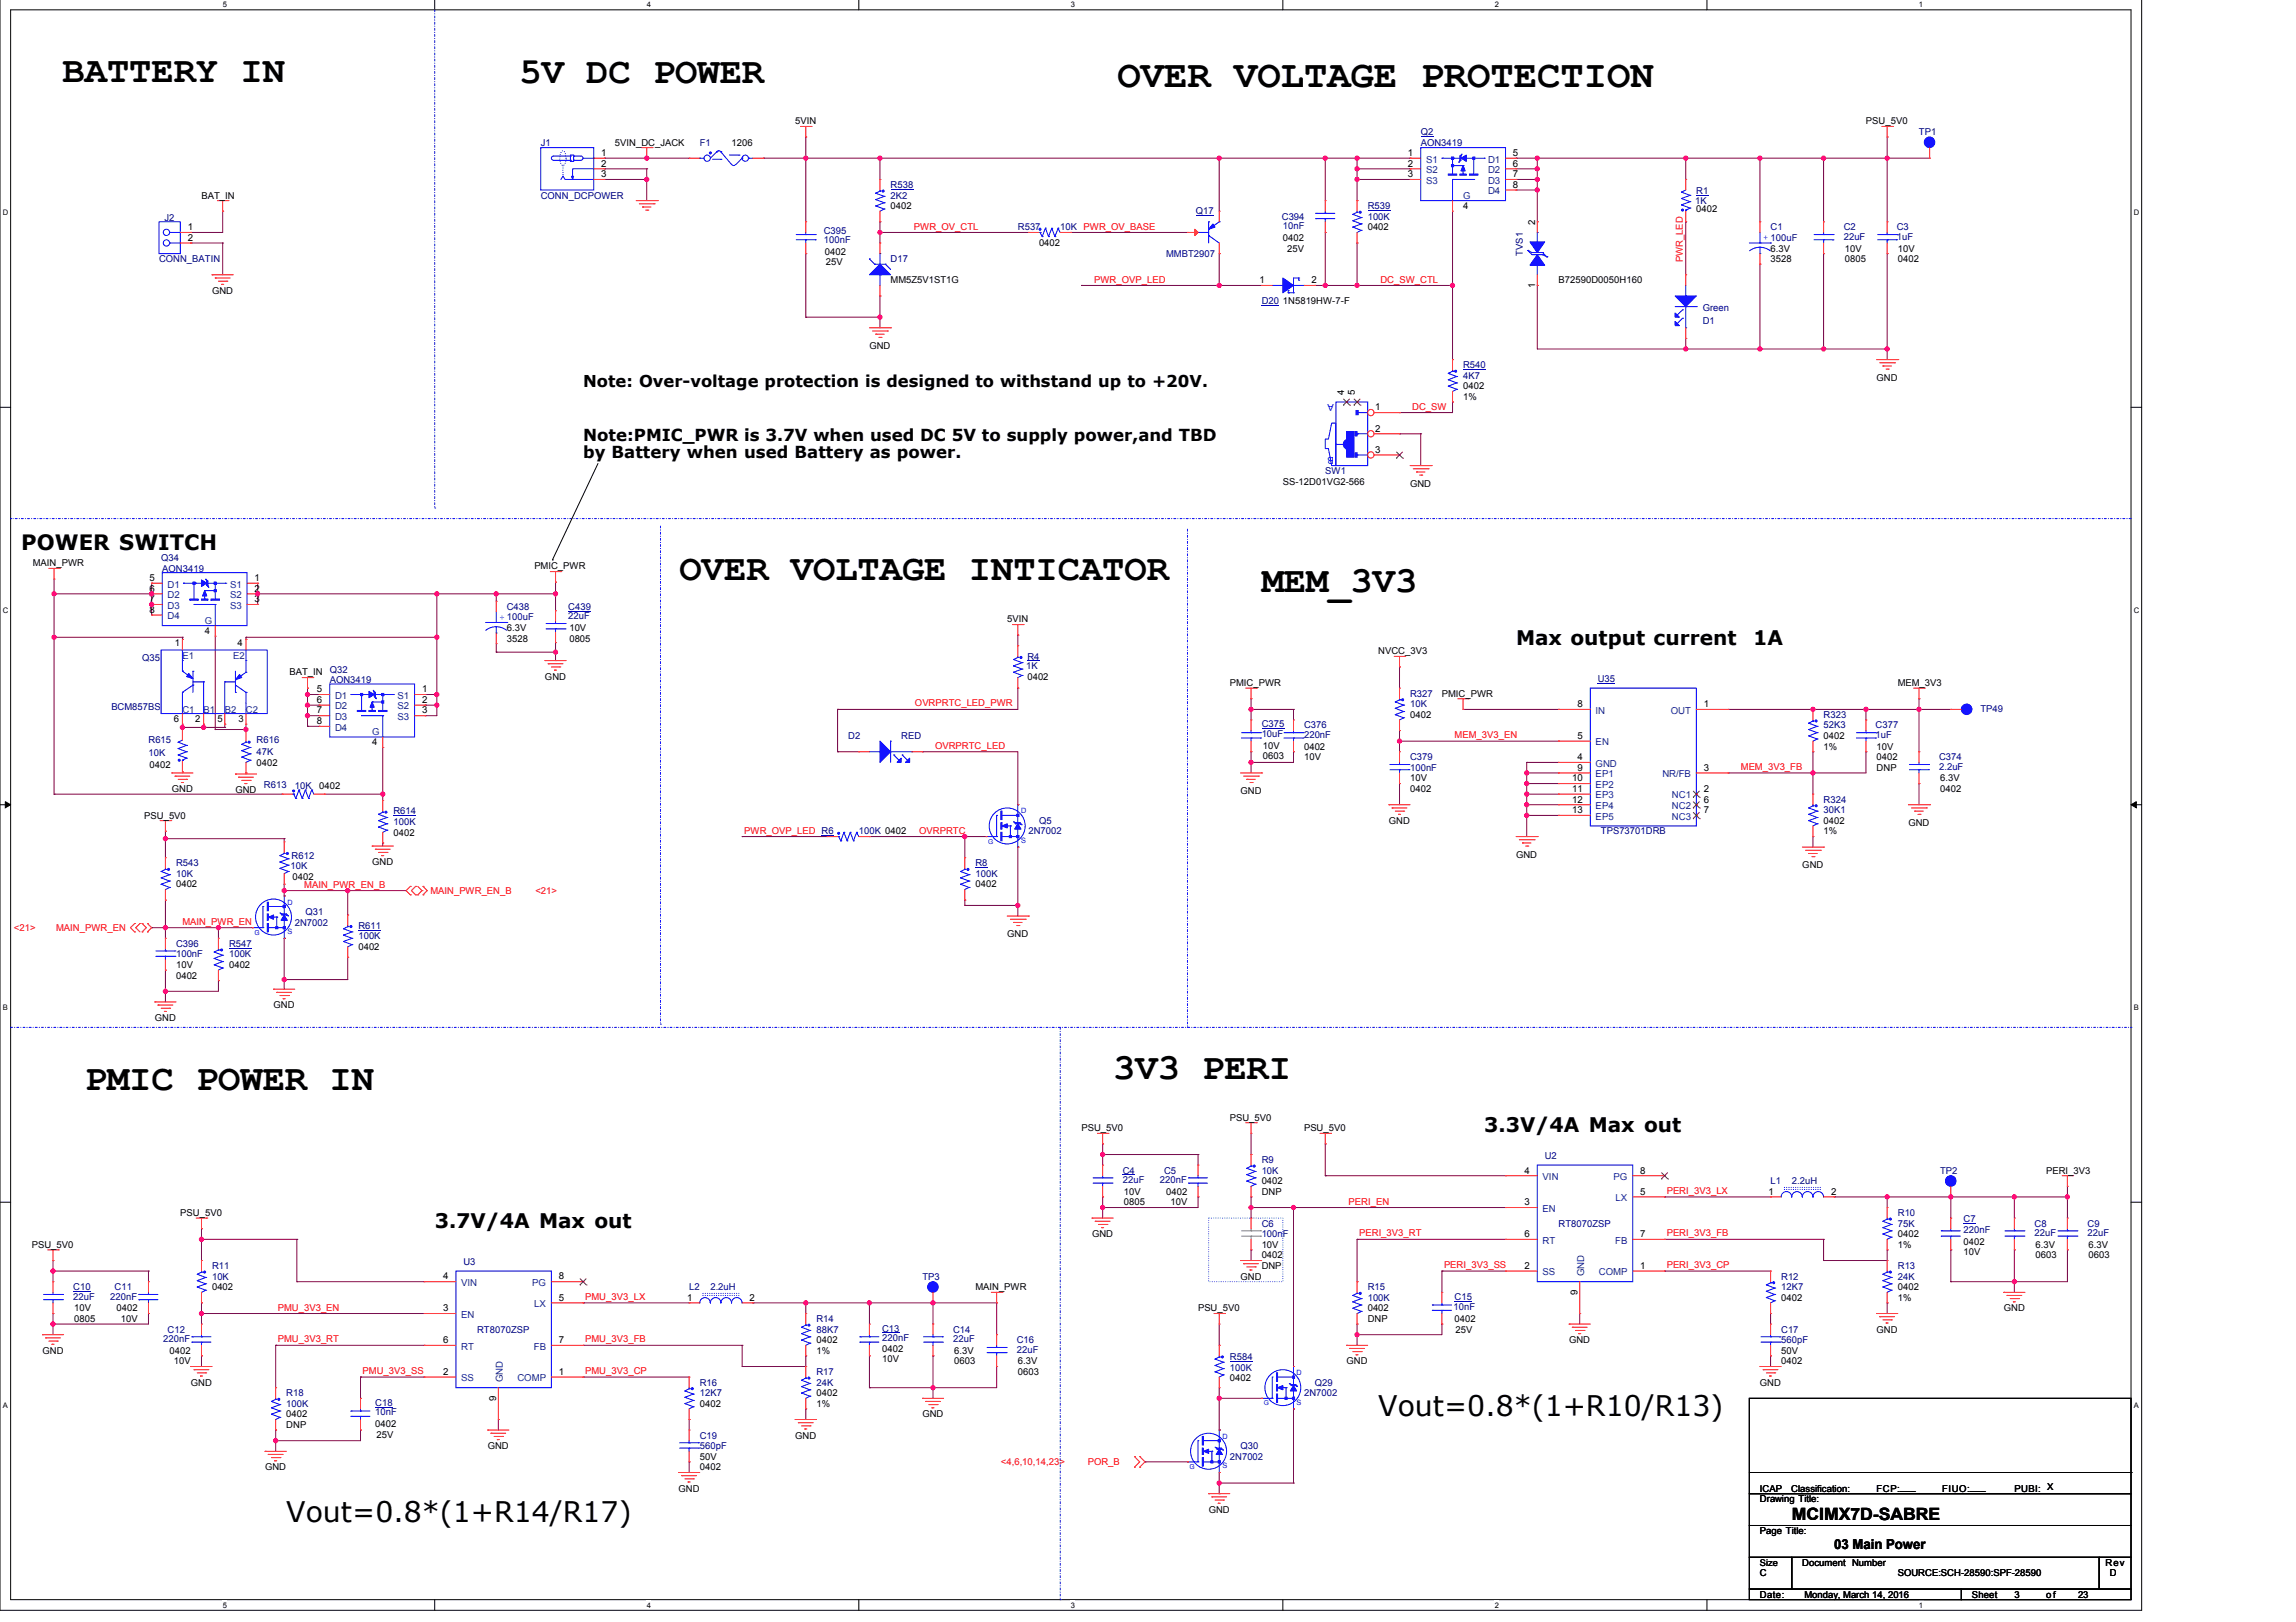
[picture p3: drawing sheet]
<svg xmlns="http://www.w3.org/2000/svg" width="297mm" height="210mm" viewBox="0 0 297 210" stroke-linecap="round" stroke-linejoin="round" font-family="sans-serif">
<defs><g id="words">
<text font-size="5" x="144.6" y="11.2">OVER VOLTAGE PROTECTION</text>
<g font-size="4.8">
<text x="8.1" y="10.6">BATTERY IN</text>
<text x="67.2" y="10.7">5V DC POWER</text>
<text x="87.9" y="75.1">OVER VOLTAGE INTICATOR</text>
<text x="163.2" y="76.6">MEM_3V3</text>
<text x="11" y="141">PMIC POWER IN</text>
<text x="144" y="139.7">3V3 PERI</text>
</g>
<g font-size="3.7">
<text x="178.3" y="183.3">Vout=0.8*(1+R10/R13)</text>
<text x="37" y="197">Vout=0.8*(1+R14/R17)</text>
</g>
<text font-size="2.7" x="2.8" y="71.2">POWER SWITCH</text>
<g font-size="2.6">
<text x="196.1" y="83.4">Max output current</text>
<text x="226.8" y="83.4">1A</text>
<text x="192" y="146.5">3.3V/4A Max out</text>
<text x="56.2" y="158.9">3.7V/4A Max out</text>
</g>
<text font-size="2.2" x="231.8" y="196.7">MCIMX7D-SABRE</text>
<g font-size="2.1">
<text x="75.4" y="50">Note: Over-voltage protection is designed to withstand up to +20V.</text>
<text x="75.4" y="57.1">Note:PMIC_PWR is 3.7V when used DC 5V to supply power,and TBD</text>
<text x="75.4" y="59.2">by Battery when used Battery as power.</text>
</g>
<text font-size="1.8" x="237.3" y="200.4">03 Main Power</text>
<g font-size="1.2">
<text x="102.9" y="16.1">5VIN</text>
<text x="241.4" y="16.1">PSU_5V0</text>
<text x="77.8" y="20.2">1</text>
<text x="77.8" y="22.9">3</text>
<text x="77.8" y="21.6">2</text>
<text x="79.6" y="18.8">5VIN_DC_JACK</text>
<text x="94.6" y="18.8">1206</text>
<text x="182.1" y="20.2">1</text>
<text x="182.1" y="21.6">2</text>
<text x="182.1" y="22.9">3</text>
<text x="195.7" y="20.2">5</text>
<text x="195.7" y="21.6">6</text>
<text x="195.7" y="22.9">7</text>
<text x="24.3" y="29.8">1</text>
<text x="26.1" y="25.7">BAT_IN</text>
<text x="115.2" y="27.1">0402</text>
<text x="176.9" y="29.8">0402</text>
<text x="189.3" y="27.1">4</text>
<text x="195.7" y="24.3">8</text>
<text x="198.6" y="29.1" transform="rotate(-90 198.6 29.1)">2</text>
<text x="219.5" y="27.5">0402</text>
<text x="24.3" y="31.2">2</text>
<text x="106.7" y="33">0402</text>
<text x="106.8" y="34.3">25V</text>
<text x="134.4" y="31.9">0402</text>
<text x="166" y="31.2">0402</text>
<text x="166.5" y="32.5">25V</text>
<text x="229.1" y="32.5">6.3V</text>
<text x="229.1" y="33.9">3528</text>
<text x="238.7" y="33.9">0805</text>
<text x="238.7" y="32.5">10V</text>
<text x="245.5" y="33.9">0402</text>
<text x="245.5" y="32.5">10V</text>
<text x="27.4" y="38">GND</text>
<text x="115.2" y="36.7">MM5Z5V1ST1G</text>
<text x="162.9" y="36.7">1</text>
<text x="166" y="39.4">1N5819HW-7-F</text>
<text x="169.7" y="36.7">2</text>
<text x="198.6" y="37.2" transform="rotate(-90 198.6 37.2)">1</text>
<text x="201.6" y="36.7">B72590D0050H160</text>
<text x="112.5" y="45.2">GND</text>
<text x="173.9" y="51.1" transform="rotate(-90 173.9 51.1)">4</text>
<text x="175.3" y="51.1" transform="rotate(-90 175.3 51.1)">5</text>
<text x="177.9" y="53.1">1</text>
<text x="189.3" y="50.4">0402</text>
<text x="189.3" y="51.8">1%</text>
<text x="242.8" y="49.3">GND</text>
<text x="177.9" y="58.6">3</text>
<text x="177.9" y="55.9">2</text>
<text x="166" y="62.7">SS-12D01VG2-566</text>
<text x="182.4" y="63">GND</text>
<text x="4.3" y="73.3">MAIN_PWR</text>
<text x="19.3" y="75.2">5</text>
<text x="19.3" y="76.6">6</text>
<text x="19.3" y="77.9">7</text>
<text x="32.9" y="75.2">1</text>
<text x="32.9" y="76.6">2</text>
<text x="32.9" y="77.9">3</text>
<text x="69.1" y="73.7">PMIC_PWR</text>
<text x="19.3" y="79.3">8</text>
<text x="22.6" y="83.6">1</text>
<text x="26.5" y="82.1">4</text>
<text x="30.7" y="83.6">4</text>
<text x="65.6" y="81.7">6.3V</text>
<text x="65.6" y="83">3528</text>
<text x="73.7" y="83">0805</text>
<text x="73.7" y="81.7">10V</text>
<text x="130.3" y="80.6">5VIN</text>
<text x="37.4" y="87.4">BAT_IN</text>
<text x="41" y="89.6">5</text>
<text x="54.6" y="89.6">1</text>
<text x="70.5" y="88">GND</text>
<text x="132.9" y="88">0402</text>
<text x="159.1" y="88.8">PMIC_PWR</text>
<text x="178.3" y="84.7">NVCC_3V3</text>
<text x="245.5" y="88.8">MEM_3V3</text>
<text x="22.5" y="93.4">6</text>
<text x="25.2" y="93.4">2</text>
<text x="28.1" y="93.4">5</text>
<text x="30.9" y="93.4">3</text>
<text x="41" y="91">6</text>
<text x="41" y="92.3">7</text>
<text x="41" y="93.7">8</text>
<text x="54.6" y="91">2</text>
<text x="54.6" y="92.3">3</text>
<text x="182.4" y="92.9">0402</text>
<text x="186.5" y="90.2">PMIC_PWR</text>
<text x="204.1" y="95.6">5</text>
<text x="204.1" y="91.5">8</text>
<text x="220.4" y="91.5">1</text>
<text x="235.9" y="95.6">0402</text>
<text x="19.3" y="99.3">0402</text>
<text x="33.2" y="99.1">0402</text>
<text x="48.1" y="96.5">4</text>
<text x="163.4" y="96.9">10V</text>
<text x="163.4" y="98.2">0603</text>
<text x="168.7" y="98.4">10V</text>
<text x="168.7" y="97">0402</text>
<text x="182.4" y="101.1">10V</text>
<text x="203.4" y="101.1">10</text>
<text x="204.1" y="98.4">4</text>
<text x="204.1" y="99.7">9</text>
<text x="220.4" y="99.7">3</text>
<text x="235.9" y="97">1%</text>
<text x="242.8" y="98.4">0402</text>
<text x="242.8" y="97">10V</text>
<text x="242.8" y="99.8">DNP</text>
<text x="251" y="101.1">6.3V</text>
<text x="18.7" y="105.9">PSU_5V0</text>
<text x="22.2" y="102.5">GND</text>
<text x="30.5" y="102.6">GND</text>
<text x="41.3" y="102.1">0402</text>
<text x="160.5" y="102.8">GND</text>
<text x="179.7" y="106.6">GND</text>
<text x="182.4" y="102.5">0402</text>
<text x="203.4" y="102.5">11</text>
<text x="203.4" y="103.9">12</text>
<text x="203.4" y="105.2">13</text>
<text x="220.4" y="102.5">2</text>
<text x="220.4" y="103.9">6</text>
<text x="220.4" y="105.2">7</text>
<text x="235.9" y="106.6">0402</text>
<text x="235.9" y="108">1%</text>
<text x="246.9" y="106.9">GND</text>
<text x="251" y="102.5">0402</text>
<text x="37.9" y="113.9">0402</text>
<text x="48.1" y="112">GND</text>
<text x="50.9" y="108.1">0402</text>
<text x="196.1" y="111">GND</text>
<text x="233.2" y="112.4">GND</text>
<text x="22.8" y="114.8">0402</text>
<text x="126.2" y="114.8">0402</text>
<text x="22.8" y="125.3">10V</text>
<text x="29.6" y="125.3">0402</text>
<text x="46.4" y="122.9">0402</text>
<text x="130.3" y="121.3">GND</text>
<text x="22.8" y="126.6">0402</text>
<text x="35.4" y="130.5">GND</text>
<text x="20" y="132.1">GND</text>
<text x="139.9" y="146.4">PSU_5V0</text>
<text x="159.1" y="145">PSU_5V0</text>
<text x="168.7" y="146.4">PSU_5V0</text>
<text x="145.4" y="156">0805</text>
<text x="145.4" y="154.6">10V</text>
<text x="150.9" y="154.6">0402</text>
<text x="151.4" y="156">10V</text>
<text x="163.2" y="154.6">DNP</text>
<text x="163.2" y="153.3">0402</text>
<text x="197.2" y="151.9">4</text>
<text x="197.2" y="156">3</text>
<text x="212.2" y="151.9">8</text>
<text x="212.2" y="154.6">5</text>
<text x="228.8" y="154.6">1</text>
<text x="236.9" y="154.6">2</text>
<text x="264.7" y="151.9">PERI_3V3</text>
<text x="4.1" y="161.5">PSU_5V0</text>
<text x="23.3" y="157.4">PSU_5V0</text>
<text x="141.3" y="160.1">GND</text>
<text x="163.2" y="161.5">10V</text>
<text x="197.2" y="160.1">6</text>
<text x="212.2" y="160.1">7</text>
<text x="245.5" y="160.1">0402</text>
<text x="245.5" y="161.5">1%</text>
<text x="254" y="161.1">0402</text>
<text x="263.4" y="161.5">6.3V</text>
<text x="270.2" y="161.5">6.3V</text>
<text x="27.4" y="167">0402</text>
<text x="57.3" y="165.6">4</text>
<text x="72.3" y="165.6">8</text>
<text x="126.2" y="167">MAIN_PWR</text>
<text x="160.5" y="165.6">GND</text>
<text x="163.2" y="162.8">0402</text>
<text x="163.2" y="164.2">DNP</text>
<text x="197.2" y="164.2">2</text>
<text x="204.1" y="167.5" transform="rotate(-90 204.1 167.5)">9</text>
<text x="212.2" y="164.2">1</text>
<text x="245.5" y="167">0402</text>
<text x="254" y="162.4">10V</text>
<text x="263.4" y="162.8">0603</text>
<text x="270.2" y="162.8">0603</text>
<text x="9.6" y="171.1">0805</text>
<text x="9.6" y="169.7">10V</text>
<text x="15.1" y="169.7">0402</text>
<text x="15.6" y="171.1">10V</text>
<text x="57.3" y="173.8">6</text>
<text x="57.3" y="169.7">3</text>
<text x="72.3" y="168.3">5</text>
<text x="72.3" y="173.8">7</text>
<text x="88.9" y="168.3">1</text>
<text x="97" y="168.3">2</text>
<text x="105.6" y="173.8">0402</text>
<text x="155" y="169.7">PSU_5V0</text>
<text x="176.9" y="171.1">DNP</text>
<text x="176.9" y="169.7">0402</text>
<text x="188.2" y="171.1">0402</text>
<text x="188.3" y="172.4">25V</text>
<text x="203" y="173.8">GND</text>
<text x="230.4" y="168.3">0402</text>
<text x="242.8" y="172.4">GND</text>
<text x="245.5" y="168.3">1%</text>
<text x="259.2" y="169.7">GND</text>
<text x="5.5" y="175.2">GND</text>
<text x="21.9" y="175.2">0402</text>
<text x="22.5" y="176.6">10V</text>
<text x="24.7" y="179.3">GND</text>
<text x="57.3" y="177.9">2</text>
<text x="72.3" y="177.9">1</text>
<text x="105.6" y="175.2">1%</text>
<text x="114.1" y="176.3">10V</text>
<text x="114.1" y="174.9">0402</text>
<text x="123.4" y="176.6">0603</text>
<text x="123.4" y="175.2">6.3V</text>
<text x="131.7" y="177.9">0603</text>
<text x="131.7" y="176.6">6.3V</text>
<text x="159.1" y="178.8">0402</text>
<text x="174.2" y="176.6">GND</text>
<text x="227.7" y="179.3">GND</text>
<text x="230.4" y="175.2">50V</text>
<text x="230.4" y="176.6">0402</text>
<text x="37" y="184.8">DNP</text>
<text x="37" y="183.4">0402</text>
<text x="48.6" y="184.7">0402</text>
<text x="64.2" y="181.2" transform="rotate(-90 64.2 181.2)">9</text>
<text x="90.5" y="182.1">0402</text>
<text x="105.6" y="180.7">0402</text>
<text x="105.6" y="182.1">1%</text>
<text x="119.3" y="183.4">GND</text>
<text x="34.3" y="190.3">GND</text>
<text x="48.7" y="186">25V</text>
<text x="63.1" y="187.5">GND</text>
<text x="90.5" y="188.9">50V</text>
<text x="90.5" y="190.3">0402</text>
<text x="102.9" y="186.2">GND</text>
<text x="87.8" y="193">GND</text>
<text x="156.4" y="195.8">GND</text>
<text x="227.7" y="194.4">Drawing Title:</text>
<text x="227.7" y="193">ICAP</text>
<text x="231.7" y="193">Classification:</text>
<text x="242.8" y="193">FCP:___</text>
<text x="251.3" y="193">FIUO:___</text>
<text x="260.6" y="193">PUBI: X</text>
<text x="227.7" y="202.6">Size</text>
<text x="227.7" y="198.5">Page Title:</text>
<text x="227.7" y="204">C</text>
<text x="233.2" y="202.6">Document Number</text>
<text x="245.5" y="204">SOURCE:SCH-28590:SPF-28590</text>
<text x="272.4" y="202.6">Rev</text>
<text x="273" y="204">D</text>
<text x="227.7" y="206.7">Date:</text>
<text x="233.4" y="206.7">Monday, March 14, 2016</text>
<text x="255.1" y="206.7">Sheet</text>
<text x="260.6" y="206.7">3</text>
<text x="264.7" y="206.7">of</text>
<text x="268.8" y="206.7">23</text>
</g>
<g font-size="1.2" fill="#000080">
<text x="183.8" y="17.5">Q2</text>
<text x="248.3" y="17.5">TP1</text>
<text x="70" y="18.8">J1</text>
<text x="90.5" y="18.8">F1</text>
<text x="183.8" y="18.8">AON3419</text>
<text x="21.3" y="28.6">J2</text>
<text x="70" y="25.7">CONN_DCPOWER</text>
<text x="115.2" y="24.3">R538</text>
<text x="115.2" y="25.7">2K2</text>
<text x="131.7" y="29.8">R537</text>
<text x="137.2" y="29.8">10K PWR_OV_BASE</text>
<text x="154.7" y="27.8">Q17</text>
<text x="165.8" y="28.4">C394</text>
<text x="166" y="29.7">10nF</text>
<text x="176.9" y="27.1">R539</text>
<text x="176.9" y="28.4">100K</text>
<text x="219.3" y="26.4">1K</text>
<text x="219.5" y="25.1">R1</text>
<text x="229.1" y="29.8">C1</text>
<text x="238.5" y="29.8">C2</text>
<text x="245.4" y="29.8">C3</text>
<text x="20.6" y="33.9">CONN_BATIN</text>
<text x="106.6" y="30.2">C395</text>
<text x="106.6" y="31.5">100nF</text>
<text x="115.2" y="33.9">D17</text>
<text x="150.9" y="33.2">MMBT2907</text>
<text x="197" y="33.1" transform="rotate(-90 197 33.1)">TVS1</text>
<text x="238.5" y="31">22uF</text>
<text x="245.4" y="31">1uF</text>
<text x="163.2" y="39.4">D20</text>
<text x="220.3" y="41.9">D1</text>
<text x="220.3" y="40.2">Green</text>
<text x="189.3" y="47.6">R540</text>
<text x="189.3" y="49">4K7</text>
<text x="171.4" y="61.4">SW1</text>
<text x="20.8" y="72.6">Q34</text>
<text x="21" y="74">AON3419</text>
<text x="65.6" y="78.9">C438</text>
<text x="73.5" y="78.9">C439</text>
<text x="73.5" y="80.1">22uF</text>
<text x="18.4" y="85.5">Q35</text>
<text x="42.7" y="87.1">Q32</text>
<text x="42.7" y="88.4">AON3419</text>
<text x="132.8" y="86.6">1K</text>
<text x="132.9" y="85.4">R4</text>
<text x="206.7" y="88.2">U35</text>
<text x="14.4" y="91.9">BCM857BS</text>
<text x="109.7" y="95.6">D2</text>
<text x="116.6" y="95.6">RED</text>
<text x="163.2" y="94.1">C375</text>
<text x="163.2" y="95.4">10uF</text>
<text x="168.7" y="94.3">C376</text>
<text x="168.7" y="95.5">220nF</text>
<text x="182.4" y="90.2">R327</text>
<text x="182.4" y="91.5">10K</text>
<text x="235.9" y="92.9">R323</text>
<text x="235.9" y="94.3">52K3</text>
<text x="242.6" y="94.3">C377</text>
<text x="242.6" y="95.5">1uF</text>
<text x="256.2" y="92.1">TP49</text>
<text x="19.2" y="96.2">R615</text>
<text x="19.2" y="97.8">10K</text>
<text x="33.2" y="96.2">R616</text>
<text x="33.2" y="97.7">47K</text>
<text x="34.2" y="102">R613</text>
<text x="182.4" y="98.4">C379</text>
<text x="182.4" y="99.8">100nF</text>
<text x="250.9" y="98.4">C374</text>
<text x="250.9" y="99.6">2.2uF</text>
<text x="38.1" y="102.1">10K</text>
<text x="50.9" y="105.4">R614</text>
<text x="50.9" y="106.8">100K</text>
<text x="111.1" y="108">100K 0402</text>
<text x="133.1" y="108">2N7002</text>
<text x="134.4" y="106.6">Q5</text>
<text x="207.1" y="108">TPS73701DRB</text>
<text x="235.9" y="103.9">R324</text>
<text x="235.9" y="105.2">30K1</text>
<text x="22.8" y="112.1">R543</text>
<text x="22.8" y="113.5">10K</text>
<text x="37.6" y="112.5">10K</text>
<text x="37.7" y="111.1">R612</text>
<text x="126.2" y="112.1">R8</text>
<text x="126.2" y="113.5">100K</text>
<text x="38.1" y="119.8">2N7002</text>
<text x="39.5" y="118.4">Q31</text>
<text x="22.8" y="122.5">C396</text>
<text x="22.8" y="123.9">100nF</text>
<text x="29.6" y="122.5">R547</text>
<text x="29.6" y="123.9">100K</text>
<text x="46.4" y="120.2">R611</text>
<text x="46.4" y="121.6">100K</text>
<text x="199.8" y="150">U2</text>
<text x="145.3" y="151.9">C4</text>
<text x="145.3" y="153.1">22uF</text>
<text x="150.1" y="153.1">220nF</text>
<text x="150.6" y="151.9">C5</text>
<text x="163.2" y="150.5">R9</text>
<text x="163.2" y="151.9">10K</text>
<text x="229.1" y="153.3">L1</text>
<text x="231.8" y="153.3">2.2uH</text>
<text x="251" y="151.9">TP2</text>
<text x="163.2" y="158.7">C6</text>
<text x="163.2" y="160.1">100nF</text>
<text x="201.6" y="158.7">RT8070ZSP</text>
<text x="245.5" y="157.4">R10</text>
<text x="245.5" y="158.7">75K</text>
<text x="254" y="158.2">C7</text>
<text x="254" y="159.6">220nF</text>
<text x="263.2" y="158.7">C8</text>
<text x="263.2" y="160">22uF</text>
<text x="270.1" y="158.7">C9</text>
<text x="270.1" y="160">22uF</text>
<text x="9.5" y="167">C10</text>
<text x="14.8" y="167">C11</text>
<text x="27.4" y="164.2">R11</text>
<text x="27.4" y="165.6">10K</text>
<text x="59.9" y="163.7">U3</text>
<text x="89.2" y="167">L2</text>
<text x="91.9" y="167">2.2uH</text>
<text x="119.3" y="165.6">TP3</text>
<text x="176.9" y="167">R15</text>
<text x="230.4" y="165.6">R12</text>
<text x="230.4" y="167">12K7</text>
<text x="245.5" y="164.2">R13</text>
<text x="245.5" y="165.6">24K</text>
<text x="9.5" y="168.2">22uF</text>
<text x="14.3" y="168.2">220nF</text>
<text x="21.1" y="173.7">220nF</text>
<text x="21.7" y="172.4">C12</text>
<text x="61.7" y="172.4">RT8070ZSP</text>
<text x="105.6" y="171.1">R14</text>
<text x="105.6" y="172.4">88K7</text>
<text x="114.1" y="172.3">C13</text>
<text x="114.1" y="173.5">220nF</text>
<text x="123.3" y="172.4">C14</text>
<text x="123.3" y="173.7">22uF</text>
<text x="131.5" y="173.8">C16</text>
<text x="176.9" y="168.3">100K</text>
<text x="188.1" y="169.6">10nF</text>
<text x="188.2" y="168.2">C15</text>
<text x="230.4" y="172.4">C17</text>
<text x="230.4" y="173.8">560pF</text>
<text x="90.5" y="179.3">R16</text>
<text x="105.6" y="177.9">R17</text>
<text x="105.6" y="179.3">24K</text>
<text x="131.5" y="175.1">22uF</text>
<text x="159.1" y="176">R584</text>
<text x="159.1" y="177.4">100K</text>
<text x="170.1" y="179.3">Q29</text>
<text x="37" y="180.7">R18</text>
<text x="37" y="182.1">100K</text>
<text x="48.6" y="181.9">C18</text>
<text x="48.6" y="183.1">10nF</text>
<text x="90.5" y="180.7">12K7</text>
<text x="168.7" y="180.7">2N7002</text>
<text x="90.5" y="186.2">C19</text>
<text x="90.5" y="187.5">560pF</text>
<text x="159.1" y="188.9">2N7002</text>
<text x="160.5" y="187.5">Q30</text>
</g>
<g font-size="1.2" fill="#004080">
<text x="184.5" y="21">S1</text>
<text x="184.5" y="22.4">S2</text>
<text x="184.5" y="23.8">S3</text>
<text x="192.5" y="21">D1</text>
<text x="192.5" y="22.4">D2</text>
<text x="192.5" y="23.8">D3</text>
<text x="189.3" y="25.7">G</text>
<text x="192.5" y="25.1">D4</text>
<text x="21.7" y="76">D1</text>
<text x="21.7" y="77.4">D2</text>
<text x="29.8" y="76">S1</text>
<text x="29.8" y="77.4">S2</text>
<text x="21.7" y="78.8">D3</text>
<text x="21.7" y="80.2">D4</text>
<text x="26.5" y="80.7">G</text>
<text x="29.8" y="78.8">S3</text>
<text x="23.6" y="85.2">E1</text>
<text x="30.2" y="85.2">E2</text>
<text x="23.6" y="92.2">C1</text>
<text x="26.3" y="92.2">B1</text>
<text x="29.1" y="92.2">B2</text>
<text x="31.8" y="92.2">C2</text>
<text x="43.3" y="90.4">D1</text>
<text x="43.3" y="91.8">D2</text>
<text x="43.3" y="93.2">D3</text>
<text x="43.3" y="94.6">D4</text>
<text x="48.1" y="95.1">G</text>
<text x="51.4" y="90.4">S1</text>
<text x="51.4" y="91.8">S2</text>
<text x="51.4" y="93.2">S3</text>
<text x="206.4" y="92.4">IN</text>
<text x="216.2" y="92.4">OUT</text>
<text x="206.4" y="99.2">GND</text>
<text x="206.4" y="96.5">EN</text>
<text x="206.4" y="100.6">EP1</text>
<text x="206.4" y="102">EP2</text>
<text x="215.1" y="100.6">NR/FB</text>
<text x="206.4" y="103.3">EP3</text>
<text x="206.4" y="104.7">EP4</text>
<text x="206.4" y="106.1">EP5</text>
<text x="216.3" y="103.3">NC1</text>
<text x="216.3" y="104.7">NC2</text>
<text x="216.3" y="106.1">NC3</text>
<text x="199.6" y="152.7">VIN</text>
<text x="208.8" y="152.7">PG</text>
<text x="209" y="155.5">LX</text>
<text x="199.6" y="160.9">RT</text>
<text x="199.6" y="156.8">EN</text>
<text x="209" y="160.9">FB</text>
<text x="59.7" y="166.4">VIN</text>
<text x="68.9" y="166.4">PG</text>
<text x="199.6" y="165.1">SS</text>
<text x="204.9" y="165.2" transform="rotate(-90 204.9 165.2)">GND</text>
<text x="206.8" y="165.1">COMP</text>
<text x="59.7" y="170.5">EN</text>
<text x="69.1" y="169.2">LX</text>
<text x="59.7" y="174.7">RT</text>
<text x="59.7" y="178.8">SS</text>
<text x="65" y="178.9" transform="rotate(-90 65 178.9)">GND</text>
<text x="66.9" y="178.8">COMP</text>
<text x="69.1" y="174.7">FB</text>
</g>
<g font-size="1.2" fill="#f00">
<text x="118.2" y="29.7">PWR_OV_CTL</text>
<text x="217.7" y="33.9" transform="rotate(-90 217.7 33.9)">PWR_LED</text>
<text x="141.6" y="36.6">PWR_OVP_LED</text>
<text x="178.6" y="36.6">DC_SW_CTL</text>
<text x="182.7" y="53">DC_SW</text>
<text x="118.4" y="91.4">OVRPRTC_LED_PWR</text>
<text x="188.2" y="95.5">MEM_3V3_EN</text>
<text x="121" y="96.9">OVRPRTC_LED</text>
<text x="225.2" y="99.6">MEM_3V3_FB</text>
<text x="96.3" y="107.9">PWR_OVP_LED R6</text>
<text x="118.9" y="108">OVRPRTC</text>
<text x="23.6" y="119.7">MAIN_PWR_EN</text>
<text x="39.4" y="114.9">MAIN_PWR_EN_B</text>
<text x="55.7" y="115.7">MAIN_PWR_EN_B</text>
<text x="69.3" y="115.7">&lt;21&gt;</text>
<text x="1.8" y="120.5">&lt;21&gt;</text>
<text x="7.3" y="120.5">MAIN_PWR_EN</text>
<text x="174.5" y="155.9">PERI_EN</text>
<text x="215.6" y="154.5">PERI_3V3_LX</text>
<text x="175.8" y="160">PERI_3V3_RT</text>
<text x="215.6" y="160">PERI_3V3_FB</text>
<text x="186.8" y="164.1">PERI_3V3_SS</text>
<text x="215.6" y="164.1">PERI_3V3_CP</text>
<text x="35.9" y="173.7">PMU_3V3_RT</text>
<text x="35.9" y="169.6">PMU_3V3_EN</text>
<text x="75.7" y="168.2">PMU_3V3_LX</text>
<text x="75.7" y="173.7">PMU_3V3_FB</text>
<text x="46.9" y="177.8">PMU_3V3_SS</text>
<text x="75.7" y="177.8">PMU_3V3_CP</text>
<text x="129.5" y="189.6">&lt;4,6,10,14,23&gt;</text>
<text x="140.7" y="189.6">POR_B</text>
</g>
<g font-size="1.2" fill="#00f">
<text x="172.6" y="52.3" transform="rotate(-180 172.6 52.3)">A</text>
<text x="172.6" y="59.1" transform="rotate(-180 172.6 59.1)">B</text>
</g>
<g font-size="1.1" fill="#00f">
<text x="228.1" y="31.1">+ 100uF</text>
<text x="64.6" y="80.2">+ 100uF</text>
</g>
<g font-size="1">
<text x="28.8" y=".9">5</text>
<text x="83.7" y=".9">4</text>
<text x="138.5" y=".9">3</text>
<text x="193.4" y=".9">2</text>
<text x="248.3" y=".9">1</text>
<text x=".3" y="27.9">D</text>
<text x="276" y="27.9">D</text>
<text x=".3" y="79.3">C</text>
<text x="276" y="79.3">C</text>
<text x=".3" y="130.8">B</text>
<text x="276" y="130.8">B</text>
<text x=".3" y="182.2">A</text>
<text x="276" y="182.2">A</text>
<text x="28.8" y="208">5</text>
<text x="83.7" y="208">4</text>
<text x="138.5" y="208">3</text>
<text x="193.4" y="208">2</text>
<text x="248.3" y="208">1</text>
</g>
<g font-size="1" fill="#00f">
<text x="132.1" y="109.1">S</text>
<text x="37.2" y="120.9">S</text>
<text x="167.7" y="181.8">S</text>
<text x="158.1" y="190">S</text>
</g>
<g font-size=".9" fill="#00f">
<text x="132.1" y="105.3">D</text>
<text x="127.8" y="109.2">G</text>
<text x="37.2" y="117.1">D</text>
<text x="32.9" y="121">G</text>
<text x="167.7" y="178">D</text>
<text x="163.5" y="181.9">G</text>
<text x="153.9" y="190.1">G</text>
<text x="158.1" y="186.2">D</text>
</g>
</g></defs>
<path d="M0 -.1v208.5h277.1v-208.5M1.4 1.3h274.3v205.7h-274.3z" fill="none" stroke="#000" stroke-width=".13"/>
<g fill="#fff">
<path d="M28.8 0h.5v1.1h-.5z"/>
<path d="M28.8 207.2h.5v1h-.5z"/>
</g>
<path d="M56.2 -.1v1.4M56.2 207v1.4" fill="none" stroke="#000" stroke-width=".13"/>
<g fill="#fff">
<path d="M83.7 0h.5v1.1h-.5z"/>
<path d="M83.7 207.2h.5v1h-.5z"/>
</g>
<path d="M111.1 -.1v1.4M111.1 207v1.4" fill="none" stroke="#000" stroke-width=".13"/>
<g fill="#fff">
<path d="M138.5 0h.6v1.1h-.6z"/>
<path d="M138.5 207.2h.6v1h-.6z"/>
</g>
<path d="M166 -.1v1.4M166 207v1.4" fill="none" stroke="#000" stroke-width=".13"/>
<g fill="#fff">
<path d="M193.4 0h.5v1.1h-.5z"/>
<path d="M193.4 207.2h.5v1h-.5z"/>
</g>
<path d="M220.8 -.1v1.4M220.8 207v1.4" fill="none" stroke="#000" stroke-width=".13"/>
<g fill="#fff">
<path d="M248.3 0h.5v1.1h-.5z"/>
<path d="M248.3 207.2h.5v1h-.5z"/>
<path d="M.3 27h.7v1.1h-.7z"/>
<path d="M276 27h.7v1.1h-.7z"/>
<path d="M.3 78.4h.7v1.1h-.7z"/>
<path d="M276 78.4h.7v1.1h-.7z"/>
</g>
<path d="M0 52.7h1.4M275.7 52.7h1.4" fill="none" stroke="#000" stroke-width=".13"/>
<g fill="#fff">
<path d="M.3 129.9h.7v1.1h-.7z"/>
<path d="M276 129.9h.7v1.1h-.7z"/>
</g>
<path d="M0 104.1h1.4M275.7 104.1h1.4" fill="none" stroke="#000" stroke-width=".13"/>
<path d="M.7 103.7l.7 .4-.7 .4zM275.7 104.1l.7-.4v.8z" fill="#000" stroke="#000" stroke-width=".13"/>
<g fill="#fff">
<path d="M.3 181.3h.7v1.1h-.7z"/>
<path d="M276 181.3h.7v1.1h-.7z"/>
</g>
<g fill="none" stroke="#000" stroke-width=".13">
<path d="M77.4 60l-5.9 12.5M71.5 72.5h.1M0 155.6h1.4M275.7 155.6h1.4M226.3 193.3h49.4v4.1h-49.4zM226.3 197.4h49.4v4.1h-49.4zM226.3 181h49.4v12.3h-49.4zM226.3 190.6h49.4M275.7 190.6h.1M226.3 201.5h5.5v4.1h-5.5zM226.3 205.6h27.4v1.4h-27.4zM231.8 201.5h39.8v4.1h-39.8z"/>
<path d="M253.7 205.6h22v1.4h-22zM271.6 201.5h4.1v4.1h-4.1z"/>
</g>
<path d="M56.2 1.3v64.4M1.4 67.1h.1M56.2 65.7h.1M85.4 68.1v64.4M153.6 68.5v64.5M275.7 67.1h-274.3M1.4 133h274.3M85.4 132.5h.1M137.2 133v74M153.6 133h.1M275.7 133h.1M137.2 207h.1" fill="none" stroke="#00f" stroke-width=".13" stroke-dasharray=".3 .3 0 .3"/>
<path d="M156.4 157.6h9.6v8.3h-9.6z" fill="none" stroke="#0080ff" stroke-width=".13" stroke-dasharray="0 .3"/>
<g fill="none" stroke="#800040" stroke-width=".13">
<path d="M104.2 17.7h.1M104.2 17.7v11M244.1 17.7h.1M244.1 17.7v11M24.7 30.1h.1M24.7 31.4h.1M24.7 31.4h4.1M28.8 31.4h.1M28.8 27.3h.1M28.8 27.3v2.8h-4.1M28.8 31.4v4.2M78.2 20.5h.1"/>
<path d="M78.2 21.8h.1M78.2 23.2h.1M78.2 20.5h11M78.2 21.8h5.5M78.2 23.2h5.5M83.7 23.2h.1M83.7 21.8h.1M83.7 20.5h.1M83.7 21.8v4.2M98.8 20.5h.1M98.8 20.5h83.6M104.2 20.5h.1"/>
<path d="M104.2 32.8h.1M104.2 32.8v8.2M113.8 20.5h.1M113.8 28.7h.1M113.8 30.1h.1M113.8 38.3h.1M113.8 30.1h19.3M113.8 20.5v2.7M113.8 28.7v2.7M113.8 38.3v4.1M133.1 30.1h.1M138.5 30.1h.1"/>
<path d="M138.5 30.1h15.1M139.9 36.9h.1M139.9 36.9h23.3M157.7 36.9h.1M157.7 32.8h.1M157.7 20.5h.1M157.7 20.5v6.8M157.7 32.8v4.1M170.1 36.9h.1M170.1 36.9h17.8M171.4 20.5h.1M171.4 30.1h.1"/>
<path d="M171.4 36.9h.1M171.4 20.5v5.5M171.4 30.1v6.8M175.6 20.5h.1M175.6 23.2h.1M175.6 31.4h.1M175.6 36.9h.1M175.6 26h.1M175.6 21.8h6.8M175.6 23.2h6.8M175.6 20.5v5.5M175.6 31.4v5.5"/>
<path d="M182.4 20.5h.1M182.4 21.8h.1M187.9 36.9h.1M187.9 27.3v19.2M196.1 20.5h.1M196.1 20.5h53.5M196.1 21.8h2.8M196.1 23.2h2.8M196.1 24.6h2.8M198.9 21.8h.1M198.9 36.9h.1M198.9 23.2h.1"/>
<path d="M198.9 24.6h.1M198.9 28.7h.1M198.9 20.5v8.2M198.9 36.9v8.3h45.2M218.1 20.5h.1M218.1 28.7h.1M218.1 20.5v2.7M218.1 28.7v6.9M227.7 20.5h.1M227.7 34.2h.1M227.7 20.5v8.2M227.7 34.2v11"/>
<path d="M235.9 32.8h.1M235.9 20.5h.1M235.9 20.5v8.2M235.9 32.8v12.4M244.1 32.8h.1M244.1 20.5h.1M244.1 32.8v13.7M104.2 41h.1M104.2 41h9.6M113.8 41h.1M181.1 56.1h.1M181.1 53.4h.1"/>
<path d="M181.1 56.1h2.7M183.8 56.1h.1M183.8 56.1v4.2M187.9 46.5h.1M187.9 52h.1M187.9 52v1.4h-6.8M218.1 43.8h.1M218.1 45.2h.1M218.1 43.8v1.4M227.7 45.2h.1M235.9 45.2h.1M244.1 45.2h.1"/>
<path d="M7 76.8h.1M7 74.9v27.9M7 76.8h12.6M19.6 75.5h.1M19.6 76.8h.1M19.6 78.2h.1M19.6 75.5v4.1M33.3 75.5h.1M33.3 76.8h.1M33.3 76.8h38.6M33.3 75.5v2.7M56.5 76.8h.1"/>
<path d="M56.5 76.8v15.8h-1.5M64.2 76.8h.1M64.2 76.8v1M71.9 75.3h.1M71.9 76.8h.1M71.9 75.3v3.7M7 82.5h.1M7 82.5h16.6M23.6 82.5h.1M23.6 99.9h.1M23.6 82.7h.1M23.6 94.1h.1"/>
<path d="M23.6 94.4h.1M23.6 82.5v.2M23.6 93.7v.7M23.6 99.9v.1M23.6 94.1h5.5M26.3 94.1h.1M26.3 93.7h.1M26.3 93.7v.4M27.8 94.4h.1M27.8 82.3v12.1M27.8 94.4h4M29.1 94.1h.1"/>
<path d="M29.1 93.7h.1M29.1 93.7v.4M31.8 82.5h.1M31.8 82.7h.1M31.8 94.4h.1M31.8 94.5h.1M31.8 82.5h24.7M31.8 82.5v.2M31.8 93.7v.8M39.8 89.9h.1M39.8 91.3h.1M39.8 92.6h.1"/>
<path d="M39.8 89.1h.1M39.8 94h.1M39.8 89.1v4.9M39.8 89.9h1.5M39.8 91.3h1.5M39.8 92.6h1.5M39.8 94h1.5M49.5 96.7h.1M49.5 96.7v6.9M55 89.9h.1M55 91.3h.1M55 92.6h.1"/>
<path d="M55 89.9h1.5M55 91.3h1.5M56.5 89.9h.1M56.5 91.3h.1M64.2 84.4h.1M64.2 83.3v1.1M64.2 84.4h7.7M71.9 84.4h.1M71.9 83.2h.1M71.9 85.5h.1M71.9 83.2v2.3M108.4 91.8h.1"/>
<path d="M108.4 97.3h.1M108.4 91.8v5.5M108.4 97.3h2.7M119.3 97.3h.1M119.3 97.3h12.4v6.8M131.7 89.1h.1M131.7 82.2h.1M131.7 82.2v1.4M131.7 89.1v2.7h-23.3M161.9 90.4h.1M161.9 91.8h.1M161.9 97.3h.1"/>
<path d="M161.9 98.7h.1M161.9 91.8h5.4M161.9 90.4v2.8M161.9 97.3v2.7M167.3 91.8h.1M167.3 97.3h.1M167.3 91.8v1.4M167.3 97.3v1.4h-5.4M181.1 94.5h.1M181.1 86.3h.1M181.1 95.9h.1M181.1 95.9h20.5"/>
<path d="M181.1 86.3v2.8M181.1 94.5v2.8M189.3 91.8h12.3M197.5 98.7h.1M197.5 98.7h4.1M197.5 98.7v9.6M201.6 95.9h.1M201.6 91.8h.1M223.6 91.8h28.8M234.5 91.8h.1M234.5 97.3h.1M234.5 97.3v5.5"/>
<path d="M241.4 91.8h.1M241.4 97.3h.1M241.4 97.3v2.7h-17.8M241.4 91.8v1.4M248.3 90.4h.1M248.3 91.8h.1M248.3 90.4v6.9M7 102.8h.1M7 102.8h29.5M21.4 116.5h.1M21.4 107.6h.1M21.4 108.5h.1"/>
<path d="M21.4 107.6v3.4M21.4 116.5v4.9M21.4 108.5h15.4M31.8 100h.1M31.8 100v.2M36.8 114.4h.1M36.8 108.5h.1M36.8 115.3h.1M36.8 108.5v.4M36.8 114.4v1.5M36.8 115.3h15.7M42 102.8h7.5"/>
<path d="M45 115.3h.1M45 115.3v3.1M49.5 102.8h.1M49.5 109.1h.1M49.5 109.1v.4M96 108.3h.1M96 108.3h11M112.5 108.3h.1M112.5 108.3h15.1M124.8 116.5h.1M124.8 108.3h.1M124.8 117.2h.1"/>
<path d="M124.8 108.3v2.7M124.8 116.5v.7M124.8 117.2h6.9M131.7 104.1h.1M131.7 109.6h.1M131.7 117.2h.1M131.7 109.6v8.9M181.1 101.4h.1M181.1 101.4v2.7M197.5 100h.1M197.5 105.5h.1M197.5 108.3h.1"/>
<path d="M197.5 104.1h.1M197.5 102.8h.1M197.5 101.4h.1M197.5 100h4.1M197.5 105.5h4.1M197.5 104.1h4.1M197.5 102.8h4.1M197.5 101.4h4.1M234.5 100h.1M234.5 108.3h.1M234.5 108.3v1.3M248.3 101.4h.1"/>
<path d="M248.3 101.4v2.7M19.6 120.1h.1M19.6 120.1h13M21.4 125.5h.1M21.4 120.1h.1M21.4 128.3h.1M21.4 125.5v4.2M28.3 120.1h.1M28.3 126.9h.1M28.3 120.1v1.3M28.3 126.9v1.4h-6.9M36.8 121.4h.1"/>
<path d="M36.8 126.8h.1M36.8 121.4v6.6M45 123.9h.1M45 123.9v2.9h-8.2M26.1 159h.1M26.1 159v4.1M142.7 148h.1M142.7 149.4h.1M142.7 154.9h.1M142.7 156.3h.1M142.7 148v2.8M142.7 154.9v2.7"/>
<path d="M142.7 149.4h12.3M155 149.4h.1M155 154.9h.1M155 154.9v1.4h-12.3M155 149.4v1.4M161.9 156.3h.1M161.9 154.9h.1M161.9 149.4h.1M161.9 146.7v2.7M161.9 154.9v2.7M161.9 156.3h32.9M167.3 156.3h.1"/>
<path d="M167.3 156.3v20.5M171.4 152.1h.1M171.4 148h.1M171.4 152.1h23.4M171.4 148v4.1M215.3 154.9h.1M215.3 154.9h13.8M237.3 154.9h.1M237.3 154.9h30.2M244.1 154.9h.1M244.1 154.9v1.4M252.4 154.9h.1"/>
<path d="M252.4 154.9v2.7M260.6 154.9h.1M260.6 154.9v2.7M267.5 154.9h.1M267.5 153.5v4.1M6.9 163.1h.1M6.9 164.5h.1M6.9 170h.1M6.9 171.3h.1M6.9 163.1v2.8M6.9 170v2.7M6.9 164.5h12.3"/>
<path d="M19.2 164.5h.1M19.2 170h.1M19.2 164.5v1.4M19.2 170v1.3h-12.3M26.1 160.4h.1M26.1 170h.1M26.1 175.5h.1M26.1 168.6h.1M26.1 160.4h12.3M26.1 168.6v2.7M26.1 175.5v1.3M26.1 170h28.8"/>
<path d="M35.7 174.1h.1M35.7 174.1h19.2M35.7 174.1v5.5M38.4 165.9h.1M38.4 160.4h.1M38.4 165.9h16.5M38.4 160.4v5.5M46.6 178.2h.1M46.6 178.2h8.3M46.6 178.2v2.8M75.4 178.2h.1M75.4 168.6h.1"/>
<path d="M75.4 174.1h.1M75.4 178.2h13.8M75.4 168.6h13.8M75.4 174.1h20.6M96 176.8h.1M96 174.1h.1M96 174.1v2.7M97.4 168.6h.1M97.4 168.6h31.5M104.2 168.6h.1M104.2 175.5h.1M104.2 168.6v1.4"/>
<path d="M104.2 175.5v1.3h-8.2M112.5 168.6h.1M112.5 175.5h.1M112.5 179.6h.1M112.5 168.6v2.7M112.5 175.5v4.1M120.7 179.6h.1M120.7 168.6h.1M120.7 175.5h.1M120.7 168.6v2.7M120.7 175.5v5.5M128.9 176.8h.1"/>
<path d="M128.9 168.6h.1M128.9 176.8v2.8h-16.4M128.9 168.6v4.1M157.7 174.1h.1M157.7 171.3v2.8M157.7 179.6v5.5M161.9 161.7h.1M161.9 161.7v1.4M175.6 160.4h.1M175.6 165.9h.1M175.6 171.3h.1M175.6 172.7h.1"/>
<path d="M175.6 160.4h19.2M175.6 160.4v5.5M175.6 171.3v2.8M186.5 164.5h.1M186.5 171.3h.1M186.5 164.5h8.3M186.5 164.5v2.7M186.5 171.3v1.4h-10.9M204.4 170h.1M204.4 170v1.3M215.3 164.5h.1M215.3 160.4h.1"/>
<path d="M215.3 164.5h13.8M215.3 160.4h20.6M229.1 170h.1M229.1 175.5h.1M229.1 170v1.3M229.1 175.5v1.3M235.9 163.1h.1M235.9 160.4h.1M235.9 160.4v2.7M244.1 161.7h.1M244.1 168.6h.1M244.1 161.7v1.4h-8.2"/>
<path d="M244.1 168.6v1.4M252.4 161.7h.1M252.4 165.9h.1M252.4 161.7v4.2M260.6 165.9h.1M260.6 161.7h.1M260.6 161.7v5.5M267.5 161.7h.1M267.5 161.7v4.2h-15.1M35.7 185.1h.1M35.7 186.4h.1M35.7 185.1v2.7"/>
<path d="M46.6 185.1h.1M46.6 185.1v1.3h-10.9M64.5 183.7h.1M64.5 183.7v1.4M89.2 183.7h.1M89.2 189.2h.1M89.2 183.7v1.4M89.2 189.2v1.4M104.2 182.3h.1M104.2 182.3v1.4M148.1 189.2h.1M148.1 189.2h5.5"/>
<path d="M157.7 181h.1M157.7 185.1h.1M157.7 191.9h.1M157.7 193.3h.1M157.7 190.6v2.7M157.7 181h5.5M157.7 191.9h9.6M167.3 191.9h.1M167.3 182.3h.1M167.3 182.3v9.6"/>
</g>
<g fill="#f0f" stroke="#f0f" stroke-width=".13">
<circle cx="83.7" cy="23.2" r=".27"/>
<circle cx="218.1" cy="45.2" r=".27"/>
<circle cx="227.7" cy="20.5" r=".27"/>
<circle cx="227.7" cy="45.2" r=".27"/>
<circle cx="244.1" cy="45.2" r=".27"/>
<circle cx="235.9" cy="45.2" r=".27"/>
<circle cx="244.1" cy="20.5" r=".27"/>
<circle cx="235.9" cy="20.5" r=".27"/>
<circle cx="124.8" cy="108.3" r=".27"/>
<circle cx="131.7" cy="117.2" r=".27"/>
<circle cx="181.1" cy="95.9" r=".27"/>
<circle cx="234.5" cy="91.8" r=".27"/>
<circle cx="234.5" cy="100" r=".27"/>
<circle cx="161.8" cy="91.8" r=".27"/>
<circle cx="161.8" cy="98.7" r=".27"/>
<circle cx="248.3" cy="91.8" r=".27"/>
<circle cx="241.4" cy="91.8" r=".27"/>
<circle cx="197.5" cy="104.1" r=".27"/>
<circle cx="197.5" cy="105.5" r=".27"/>
<circle cx="197.5" cy="101.4" r=".27"/>
<circle cx="197.5" cy="102.8" r=".27"/>
<circle cx="197.5" cy="100" r=".27"/>
<circle cx="120.7" cy="179.6" r=".27"/>
<circle cx="120.7" cy="168.6" r=".27"/>
<circle cx="6.9" cy="164.5" r=".27"/>
<circle cx="6.9" cy="171.3" r=".27"/>
<circle cx="26.1" cy="160.4" r=".27"/>
<circle cx="112.5" cy="168.6" r=".27"/>
<circle cx="104.2" cy="168.6" r=".27"/>
<circle cx="35.7" cy="186.4" r=".27"/>
<circle cx="26.1" cy="170" r=".27"/>
<circle cx="244.1" cy="154.9" r=".27"/>
<circle cx="252.4" cy="154.9" r=".27"/>
<circle cx="260.6" cy="154.9" r=".27"/>
<circle cx="175.6" cy="172.7" r=".27"/>
<circle cx="161.8" cy="156.3" r=".27"/>
<circle cx="267.5" cy="154.9" r=".27"/>
<circle cx="260.6" cy="165.9" r=".27"/>
<circle cx="142.6" cy="149.4" r=".27"/>
<circle cx="142.6" cy="156.3" r=".27"/>
<circle cx="157.7" cy="20.5" r=".27"/>
<circle cx="113.8" cy="20.5" r=".27"/>
<circle cx="113.8" cy="30.1" r=".27"/>
<circle cx="198.9" cy="20.5" r=".27"/>
<circle cx="218.1" cy="20.5" r=".27"/>
<circle cx="175.6" cy="21.8" r=".27"/>
<circle cx="175.6" cy="36.9" r=".27"/>
<circle cx="171.4" cy="36.9" r=".27"/>
<circle cx="175.6" cy="20.5" r=".27"/>
<circle cx="171.4" cy="20.5" r=".27"/>
<circle cx="104.2" cy="20.5" r=".27"/>
<circle cx="113.8" cy="41" r=".27"/>
<circle cx="187.9" cy="36.9" r=".27"/>
<circle cx="83.7" cy="20.5" r=".27"/>
<circle cx="157.7" cy="36.9" r=".27"/>
<circle cx="21.4" cy="120" r=".27"/>
<circle cx="28.3" cy="120" r=".27"/>
<circle cx="21.4" cy="128.3" r=".27"/>
<circle cx="167.3" cy="156.3" r=".27"/>
<circle cx="157.7" cy="181" r=".27"/>
<circle cx="157.7" cy="191.9" r=".27"/>
<circle cx="45" cy="115.3" r=".27"/>
<circle cx="36.8" cy="115.3" r=".27"/>
<circle cx="36.8" cy="126.8" r=".27"/>
<circle cx="19.6" cy="76.8" r=".27"/>
<circle cx="7" cy="82.5" r=".27"/>
<circle cx="7" cy="76.8" r=".27"/>
<circle cx="39.8" cy="89.9" r=".27"/>
<circle cx="39.8" cy="92.6" r=".27"/>
<circle cx="39.8" cy="91.2" r=".27"/>
<circle cx="56.5" cy="76.8" r=".27"/>
<circle cx="56.5" cy="82.5" r=".27"/>
<circle cx="71.9" cy="84.4" r=".27"/>
<circle cx="71.9" cy="76.8" r=".27"/>
<circle cx="64.2" cy="76.8" r=".27"/>
<circle cx="175.6" cy="23.2" r=".27"/>
<circle cx="21.4" cy="108.5" r=".27"/>
<circle cx="49.5" cy="102.8" r=".27"/>
<circle cx="19.6" cy="78.2" r=".27"/>
<circle cx="33.3" cy="76.8" r=".27"/>
<circle cx="198.9" cy="21.8" r=".27"/>
<circle cx="198.9" cy="23.2" r=".27"/>
<circle cx="198.9" cy="24.6" r=".27"/>
<circle cx="56.5" cy="89.9" r=".27"/>
<circle cx="56.5" cy="91.2" r=".27"/>
<circle cx="26.3" cy="94.1" r=".27"/>
<circle cx="23.6" cy="94.1" r=".27"/>
<circle cx="31.8" cy="94.4" r=".27"/>
</g>
<g fill="none" stroke="#f00" stroke-width=".13">
<path d="M83 19.1h1.4M83.7 19.1v1.4M84.4 19.1h.1M103.6 16.4h1.3M104.2 17.7h.1M104.2 16.4v1.3M104.9 16.4h.1M243.5 16.4h1.3M244.1 17.7h.1M244.1 16.4v1.3M244.8 16.4h.1M27.4 35.6h.1"/>
<path d="M27.4 35.6h2.8M27.8 36h.1M27.8 36h2M28.1 26h1.4M28.3 36.4h1.1M28.7 36.8h.1M28.7 36.8h.2M28.8 27.3h.1M28.8 26v1.3M29.4 36.4h.1M29.5 26h.1M82.3 26h2.7"/>
<path d="M82.7 26.4h1.9M83.1 26.8h.1M83.1 26.8h1.1M83.5 27.2h.3M83.7 20.5h.1M83.8 27.2h.1M84.6 26.4h.1M85 26h.1M112.5 42.4h2.7M112.9 42.8h1.9M113.3 43.2h.1M113.3 43.2h1.1"/>
<path d="M113.7 43.7h.3M114 43.7h.1M114.8 42.8h.1M115.2 42.4h.1M242.8 46.5h2.7M243.2 47h1.9M243.6 47.4h.1M243.6 47.4h1.1M244 47.8h.3M244.3 47.8h.1M245.1 47h.1M245.5 46.5h.1"/>
<path d="M6.3 73.6h1.4M7 74.9h.1M7 73.6v1.3M7.7 73.6h.1M71.2 74h1.4M71.9 75.3h.1M71.9 74v1.3M72.6 74h.1M182.4 60.3h2.8M182.8 60.7h2M183.3 61.1h.1M183.3 61.1h1.1"/>
<path d="M183.7 61.5h.2M183.9 61.5h.1M184.8 60.7h.1M185.2 60.3h.1M39.1 87.7h1.4M39.8 89.1h.1M39.8 87.7v1.4M40.5 87.7h.1M70.5 85.5h.1M70.5 85.5h2.7M70.9 85.9h.1M70.9 85.9h1.9"/>
<path d="M71.3 86.3h1.1M71.7 86.7h.1M71.7 86.7h.3M72.4 86.3h.1M131 80.8h1.4M131.7 82.2h.1M131.7 80.8v1.4M132.4 80.8h.1M161.2 89.1h1.3M161.9 90.4h.1M161.9 89.1v1.3M162.5 89.1h.1"/>
<path d="M180.4 84.9h1.3M181.1 86.3h.1M181.1 84.9v1.4M181.7 84.9h.1M188.6 90.4h1.4M189.3 91.8h.1M189.3 90.4v1.4M190 90.4h.1M247.6 89.1h1.4M248.3 90.4h.1M248.3 89.1v1.3M249 89.1h.1"/>
<path d="M17.4 119.5h.1M17.4 119.5l-.5 .6 .5 .5M18.1 119.5h.1M18.1 119.5l-.5 .6M18.4 119.5h.1M18.4 119.5l.5 .6-.5 .5M19.1 119.5h.1M19.1 119.5l.5 .6-.5 .5M20.7 106.2h1.4M21.4 107.6h.1M21.4 106.2v1.4M22.1 106.2h.1"/>
<path d="M22.2 100h.1M22.2 100h2.8M22.6 100.4h.1M22.6 100.4h2M23.1 100.9h1M23.5 101.3h.1M23.5 101.3h.2M24.1 100.9h.1M30.5 100.2h.1M30.5 100.2h2.7M30.9 100.6h.1M30.9 100.6h1.9"/>
<path d="M31.3 101h1.1M31.7 101.4h.1M31.7 101.4h.3M32.4 101h.1M48.1 109.5h.1M48.1 109.5h2.8M48.6 109.9h.1M48.6 109.9h1.9M49 110.3h1.1M49.4 110.7h.1M49.4 110.7h.3M50.1 110.3h.1"/>
<path d="M53.1 115.8h.1M53.1 114.7h.1M53.1 114.7l-.6 .6 .6 .5M53.8 115.8h.1M53.8 114.7h.1M53.8 114.7l-.6 .6 .6 .5M54 115.8h.1M54 114.7l.6 .6M54.6 115.3h.1M54.6 115.3l-.6 .5M54.7 114.7h.1M54.7 115.8h.1"/>
<path d="M54.7 114.7l.6 .6-.6 .5M130.3 118.5h2.8M130.7 119h1.9M131.1 119.4h.1M131.1 119.4h1.1M131.5 119.8h.3M131.8 119.8h.1M132.6 119h.1M133.1 118.5h.1M160.5 100h2.7M160.9 100.4h1.9M161.3 100.9h.1"/>
<path d="M161.3 100.9h1.1M161.7 101.3h.3M162 101.3h.1M162.8 100.4h.1M163.2 100h.1M179.7 104.1h.1M179.7 104.1h2.7M180.1 104.6h.1M180.1 104.6h1.9M180.5 105h1.1M180.9 105.4h.1M180.9 105.4h.3"/>
<path d="M181.6 105h.1M196.1 108.3h2.8M196.6 108.7h1.9M197 109.1h.1M197 109.1h1.1M197.4 109.5h.3M197.7 109.5h.1M198.5 108.7h.1M198.9 108.3h.1M233.2 109.6h2.7M233.6 110h1.9M234 110.5h.1"/>
<path d="M234 110.5h1.1M234.4 110.9h.3M234.7 110.9h.1M235.5 110h.1M235.9 109.6h.1M246.9 104.1h2.7M247.3 104.6h1.9M247.7 105h.1M247.7 105h1.1M248.1 105.4h.3M248.4 105.4h.1M249.2 104.6h.1"/>
<path d="M249.6 104.1h.1M17.4 120.6h.1M17.6 120.1h.1M17.6 120.1l.5 .5M18.4 120.6h.1M19.1 120.6h.1M20 129.7h.1M20 129.7h2.8M20.4 130.1h.1M20.4 130.1h2M20.8 130.5h1.1M21.3 130.9h.1"/>
<path d="M21.3 130.9h.2M21.9 130.5h.1M35.4 128h.1M35.4 128h2.7M35.8 128.4h.1M35.8 128.4h1.9M36.2 128.8h1.1M36.6 129.2h.1M36.6 129.2h.3M37.3 128.8h.1M25.4 157.6h1.4M26.1 159h.1"/>
<path d="M26.1 157.6v1.4M26.8 157.6h.1M141.3 157.6h.1M141.3 157.6h2.7M141.7 158h.1M141.7 158h1.9M142 146.7h1.3M142.1 158.5h1.1M142.5 158.9h.1M142.5 158.9h.3M142.7 148h.1M142.7 146.7v1.3"/>
<path d="M143.2 158.5h.1M143.3 146.7h.1M161.2 145.3h1.3M161.9 146.7h.1M161.9 145.3v1.4M162.5 145.3h.1M170.8 146.7h1.3M171.4 148h.1M171.4 146.7v1.3M172.1 146.7h.1M266.8 152.1h1.3M267.5 153.5h.1"/>
<path d="M267.5 152.1v1.4M268.1 152.1h.1M5.5 172.7h.1M5.5 172.7h2.7M5.9 173.1h.1M5.9 173.1h1.9M6.2 161.7h1.3M6.3 173.5h1.1M6.7 174h.1M6.7 174h.3M6.9 163.1h.1M6.9 161.7v1.4"/>
<path d="M7.4 173.5h.1M7.5 161.7h.1M24.7 176.8h.1M24.7 176.8h2.7M25.1 177.3h.1M25.1 177.3h1.9M25.5 177.7h1.1M25.9 178.1h.1M25.9 178.1h.3M26.1 171.3h.1M26.1 175.5h.1M26.1 171.3v1.4"/>
<path d="M26.1 174.1v1.4M26.6 177.7h.1M128.2 167.2h1.4M128.9 168.6h.1M128.9 167.2v1.4M129.6 167.2h.1M157.1 170h1.3M157.7 171.3h.1M157.7 170v1.3M158.4 170h.1M160.5 163.1h.1M160.5 163.1h2.7"/>
<path d="M160.9 163.5h.1M160.9 163.5h1.9M161.3 163.9h1.1M161.7 164.4h.1M161.7 164.4h.3M162.4 163.9h.1M174.2 174.1h.1M174.2 174.1h2.7M174.6 174.5h.1M174.6 174.5h1.9M175 174.9h1.1M175.4 175.3h.1"/>
<path d="M175.4 175.3h.3M176.1 174.9h.1M203 171.3h.1M203 171.3h2.7M203.4 171.8h.1M203.4 171.8h1.9M203.8 172.2h1.1M204.2 172.6h.1M204.2 172.6h.3M204.9 172.2h.1M227.7 176.8h.1M227.7 176.8h2.7"/>
<path d="M228.1 177.3h.1M228.1 177.3h1.9M228.5 177.7h1.1M228.9 178.1h.1M228.9 178.1h.3M229.6 177.7h.1M242.8 170h.1M242.8 170h2.7M243.2 170.4h.1M243.2 170.4h1.9M243.6 170.8h1.1M244 171.2h.1"/>
<path d="M244 171.2h.3M244.7 170.8h.1M259.2 167.2h.1M259.2 167.2h2.8M259.7 167.6h.1M259.7 167.6h1.9M260.1 168.1h1.1M260.5 168.5h.1M260.5 168.5h.2M261.2 168.1h.1M34.3 187.8h.1M34.3 187.8h2.7"/>
<path d="M34.7 188.2h.1M34.7 188.2h1.9M35.1 188.6h1.1M35.5 189h.1M35.5 189h.3M36.2 188.6h.1M63.1 185.1h.1M63.1 185.1h2.7M63.5 185.5h.1M63.5 185.5h1.9M63.9 185.9h1.1M64.3 186.3h.1"/>
<path d="M64.3 186.3h.3M65 185.9h.1M87.8 190.6h.1M87.8 190.6h2.7M88.2 191h.1M88.2 191h1.9M88.6 191.4h1.1M89 191.8h.1M89 191.8h.3M89.7 191.4h.1M102.9 183.7h.1M102.9 183.7h2.7"/>
<path d="M103.3 184.1h.1M103.3 184.1h1.9M103.7 184.5h1.1M104.1 184.9h.1M104.1 184.9h.3M104.8 184.5h.1M119.3 181h.1M119.3 181h2.8M119.7 181.4h.1M119.7 181.4h2M120.2 181.8h1.1M120.6 182.2h.1"/>
<path d="M120.6 182.2h.2M121.3 181.8h.1M146.8 189.9h.1M146.8 188.5h.1M146.8 188.5l.6 .7-.6 .7M147.4 188.5h.1M147.4 189.9h.1M147.4 188.5l.7 .7-.7 .7M156.4 193.3h.1M156.4 193.3h2.7M156.8 193.7h.1M156.8 193.7h1.9"/>
<path d="M157.2 194.1h1.1M157.6 194.5h.1M157.6 194.5h.3M158.3 194.1h.1"/>
</g>
<g fill="none" stroke="#00f" stroke-width=".13">
<path d="M172.3 54.8h.5v5.5h-.5l-.4-2.2h-.5v-1.3h.5zM172.8 52h4.1v8.3h-4.1zM172.8 57.5h1.4M174.2 57.5h.1M175.6 58.9h.1M175.6 56.1h.1M175.6 53.4h.1M175.6 58.9h1.3M175.6 56.1h1.3M175.6 53.4h1.3M24.8 173.7h.1M24.8 173h.1"/>
<path d="M24.8 173.7h2.5M24.8 173h2.5M26.1 173h.1M26.1 173.7h.1M26.1 172.7v.3M26.1 173.7v.4"/>
</g>
<g fill="#00f" stroke="#00f" stroke-width=".13">
<path d="M175.3 58.6h.3v.6h-.3z" fill-rule="evenodd"/>
<path d="M175.3 55.9h.3v.5h-.3z" fill-rule="evenodd"/>
<path d="M175.4 53.1h.3v.6h-.3z" fill-rule="evenodd"/>
<path d="M174.2 55.9h1v3.3h-1z" fill-rule="evenodd"/>
<circle cx="174.5" cy="57.5" r=".68"/>
</g>
<circle cx="177.4" cy="58.9" r=".41" fill="#fff" stroke="#f00" stroke-width=".13"/>
<path d="M177.8 58.9h3.3M181.1 58.9h.1" fill="none" stroke="#f00" stroke-width=".13"/>
<path d="M180.6 59.3h.1M180.6 58.5l.9 .8M181.5 58.5l-.9 .8M181.5 59.3h.1" fill="none" stroke="#804000" stroke-width=".13"/>
<circle cx="177.4" cy="56.1" r=".41" fill="#fff" stroke="#f00" stroke-width=".13"/>
<path d="M177.8 56.1h3.3M181.1 56.1h.1" fill="none" stroke="#f00" stroke-width=".13"/>
<circle cx="177.4" cy="53.4" r=".41" fill="#fff" stroke="#f00" stroke-width=".13"/>
<g fill="none" stroke="#f00" stroke-width=".13">
<path d="M174.2 52h.1M175.6 52h.1M177.8 53.4h3.3M181.1 53.4h.1M111.1 97.3h.1M111.1 97.3h1.4M118 97.3h1.3M119.3 97.3h.1M252.4 91.8h.1M252.4 91.8h1.3M252.4 154.9h.1M252.4 153.5v1.4"/>
<path d="M104.2 176.8h.1M104.2 176.8v1.4M120.7 168.6h.1M120.7 167.2v1.4M157.7 174.1h.1M157.7 179.6h.1M157.7 174.1v1.4M157.7 178.2v1.4M104.2 182.3h.1M104.2 181v1.3"/>
</g>
<path d="M173.8 52.4h.1M173.8 51.6l.8 .8M174.6 51.6l-.8 .8M174.6 52.4h.1M175.1 52.4h.1M175.2 51.6l.8 .8M176 51.6l-.9 .8M176 52.4h.1" fill="none" stroke="#804000" stroke-width=".13"/>
<g fill="none" stroke="#00f" stroke-width=".13">
<path d="M112.5 97.3h1.3M113.8 97.3h.1M115.2 95.9h.1M115.2 95.9v2.8M115.2 97.3h2.8M115.6 97.7h.1M115.6 97.7l.7 .7M116.7 97.7h.1M116.7 97.7l.7 .7M118 97.3h.1M124.3 114.4h.1M124.3 113.6h.1"/>
<path d="M124.3 112.8h.1M124.3 114.4l1.1 .4M124.3 113.6l1.1 .4M124.3 112.8l1.1 .4M124.8 112.5h.1M124.8 112.4v.1M124.8 112.5l-.5 .3M125.4 114.8h.1M125.4 114h.1M125.4 113.2h.1M125.4 114.8l-.6 .3M125.4 114l-1.1 .4"/>
<path d="M125.4 113.2l-1.1 .4M103.7 179.4h.1M103.7 178.6h.1M103.7 179.4l1.1 .5M103.7 178.6l1.1 .4M104.2 178.3h.1M104.2 178.2v.1M104.2 178.3l-.5 .3M104.8 179.9h.1M104.8 179h.1M104.8 179.9l-1.1 .4M104.8 179l-1.1 .4"/>
<path d="M157.2 177.5h.1M157.2 176.7h.1M157.2 175.9h.1M157.2 177.5l1.1 .4M157.2 176.7l1.1 .4M157.2 175.9l1.1 .4M157.7 175.6h.1M157.7 175.5v.1M157.7 175.6l-.5 .3M158.3 177.9h.1M158.3 177.1h.1M158.3 176.3h.1"/>
<path d="M158.3 177.9l-.6 .3M158.3 177.1l-1.1 .4M158.3 176.3l-1.1 .4M103.7 180.3h.1M103.7 180.3l1.1 .4M104.8 180.7h.1M104.8 180.7l-.6 .3"/>
</g>
<g fill="#00f" stroke="#00f" stroke-width=".13">
<path d="M113.8 95.9l1.4 1.4-1.4 1.4z"/>
<path d="M116.6 98.1v.6h-.6z"/>
<path d="M117.7 98.1v.6h-.6z"/>
<circle cx="158.1" cy="175.6" r=".13"/>
<circle cx="252.4" cy="152.8" r=".68"/>
<circle cx="120.7" cy="166.5" r=".68"/>
<circle cx="254.4" cy="91.8" r=".68"/>
<circle cx="104.7" cy="178.3" r=".13"/>
<circle cx="125.2" cy="112.5" r=".13"/>
</g>
<path d="M159.1 176.2h3" fill="none" stroke="#000080" stroke-width=".13"/>
<path d="M126.2 112.2h1.6v.1h-1.6z" fill="#000080"/>
<g fill="none" stroke="#f00" stroke-width=".13">
<path d="M104.2 28.7h.1M104.2 32.8h.1M104.2 28.7v1.4M104.2 31.4v1.4M113.8 23.2h.1M113.8 28.7h.1M113.8 23.2v1.4M113.8 27.3v1.4M218.1 35.6h.1M218.1 35.6v1.3M235.9 28.7h.1M235.9 32.8h.1"/>
<path d="M235.9 28.7v1.4M235.9 31.4v1.4M187.9 46.5h.1M187.9 52h.1M187.9 46.5v1.4M187.9 50.7v1.3M218.1 43.8h.1M218.1 42.4v1.4M41.3 89.9h.1M41.3 91.3h.1M41.3 92.6h.1M41.3 94h.1"/>
<path d="M41.3 89.9h1.4M41.3 91.3h1.4M41.3 92.6h1.4M41.3 94h1.4M49.5 96.7h.1M49.5 95.4v1.3M53.6 89.9h1.4M53.6 91.3h1.4M53.6 92.6h1.4M55 89.9h.1M55 91.3h.1M55 92.6h.1"/>
<path d="M234.5 91.8h.1M234.5 97.3h.1M234.5 91.8v1.4M234.5 95.9v1.4M36.8 115.9h.1M49.5 103.6h.1M49.5 109.1h.1M49.5 103.6v1.4M49.5 107.7v1.4M124.8 111h.1M124.8 116.5h.1M124.8 111v1.4"/>
<path d="M124.8 115.1v1.4M234.5 102.8h.1M234.5 108.3h.1M234.5 102.8v1.3M234.5 106.9v1.4M28.3 121.4h.1M28.3 126.9h.1M28.3 121.4v1.4M28.3 125.5v1.4M32.6 120.1h.1M36.8 121.4h.1M161.9 149.4h.1"/>
<path d="M161.9 154.9h.1M161.9 149.4v1.4M161.9 153.5v1.4M267.5 157.6h.1M267.5 157.6v1.4M229.1 164.5h.1M229.1 170h.1M229.1 164.5v1.4M229.1 168.6v1.4M267.5 161.7h.1M267.5 160.4v1.3"/>
</g>
<g fill="none" stroke="#00f" stroke-width=".13">
<path d="M103 31h2.5M103 30.4h2.5M104.2 30.4h.1M104.2 31h.1M104.2 30.1v.3M104.2 31v.4M105.5 31h.1M105.5 30.4h.1M113.3 26.7h.1M113.3 25.8h.1M113.3 25h.1M113.3 26.7l1.1 .4"/>
<path d="M113.3 25.8l1.1 .4M113.3 25l1.1 .4M113.8 24.7h.1M113.8 24.6v.1M113.8 24.7l-.5 .3M114.4 27.1h.1M114.4 26.2h.1M114.4 25.4h.1M114.4 27.1l-.6 .2M114.4 26.2l-1.1 .5M114.4 25.4l-1.1 .4M216.7 39.7h2.8"/>
<path d="M218.1 38.3h.1M218.1 36.9v1.4M218.1 39.7v2.7M219.5 39.7h.1M234.7 31h2.5M234.7 30.4h2.5M235.9 30.4h.1M235.9 31h.1M235.9 30.1v.3M235.9 31v.4M237.2 31h.1M237.2 30.4h.1"/>
<path d="M187.4 50h.1M187.4 49.1h.1M187.4 48.3h.1M187.4 50l1.1 .4M187.4 49.1l1.1 .5M187.4 48.3l1.1 .4M187.9 48h.1M187.9 47.9v.1M187.9 48l-.5 .3M188.5 50.4h.1M188.5 49.6h.1M188.5 48.7h.1"/>
<path d="M188.5 50.4l-.6 .3M188.5 49.6l-1.1 .4M188.5 48.7l-1.1 .4M217.7 40.1h.1M217.7 41.2h.1M217.7 40.1l-.7 .7M217.7 41.2l-.7 .7M218.1 42.4h.1M42.7 88.5h10.9v6.9h-10.9zM45.4 89.9h.1M45.4 89.9h1.2M46.8 92.6h.1"/>
<path d="M46.8 90h.1M46.8 92.6h2.7M46.8 90v1.9M46.9 89.9h.1M46.9 89.9h.8M48.1 90.8h.1M48.1 91.9h.1M48.1 90.8h1.3M48.1 91.5v.4M48.6 89.9h.8M49.4 89.9h.1M49.5 92.6h.1"/>
<path d="M49.5 90h.1M49.5 90v1.9M49.5 92.6v2.8M49.7 89.9h1.2M50.9 89.9h.1M234 95.2h.1M234 94.4h.1M234 93.6h.1M234 95.2l1.1 .4M234 94.4l1.1 .4M234 93.6l1.1 .4M234.5 93.3h.1"/>
<path d="M234.5 93.2v.1M234.5 93.3l-.5 .3M235.1 95.6h.1M235.1 94.8h.1M235.1 94h.1M235.1 95.6l-.6 .3M235.1 94.8l-1.1 .4M235.1 94l-1.1 .4M34 117.3h.1M34 117.3v2.8M34.7 117.3h1.9M35.4 118.7h.4"/>
<path d="M35.8 118.7h.1M35.8 118.7v1.2M36.6 117.3h.1M36.8 117.4h.1M36.8 119.9h.1M36.8 115.9h.1M36.8 115.9v1.3M36.8 117.4v.9M36.8 119.1v.8M49 107h.1M49 106.2h.1M49 105.4h.1"/>
<path d="M49 107l1.1 .4M49 106.2l1.1 .4M49 105.4l1.1 .4M49.5 105.1h.1M49.5 105v.1M49.5 105.1l-.5 .3M50.1 107.4h.1M50.1 106.6h.1M50.1 105.8h.1M50.1 107.4l-.6 .3M50.1 106.6l-1.1 .4M50.1 105.8l-1.1 .4"/>
<path d="M234 106.2h.1M234 105.4h.1M234 104.6h.1M234 106.2l1.1 .4M234 105.4l1.1 .4M234 104.6l1.1 .4M234.5 104.3h.1M234.5 104.1v.2M234.5 104.3l-.5 .3M235.1 106.6h.1M235.1 105.8h.1M235.1 105h.1"/>
<path d="M235.1 106.6l-.6 .3M235.1 105.8l-1.1 .4M235.1 105l-1.1 .4M27.7 124.9h.1M27.7 124h.1M27.7 123.2h.1M27.7 124.9l1.1 .4M27.7 124l1.1 .4M27.7 123.2l1.1 .4M28.3 122.9h.1M28.3 122.8v.1M28.3 122.9l-.6 .3"/>
<path d="M28.8 125.3h.1M28.8 124.4h.1M28.8 123.6h.1M28.8 125.3l-.5 .2M28.8 124.4l-1.1 .5M28.8 123.6l-1.1 .4M32.6 120.1h1.4M34 120.1h.1M34.7 120.1h1.9M36.6 120.1h.1M36.8 121.4h.1M36.8 120.2v1.2"/>
<path d="M161.3 152.8h.1M161.3 152h.1M161.3 151.2h.1M161.3 152.8l1.1 .5M161.3 152l1.1 .4M161.3 151.2l1.1 .4M161.9 150.9h.1M161.9 150.8v.1M161.9 150.9l-.6 .3M162.4 153.3h.1M162.4 152.4h.1M162.4 151.6h.1"/>
<path d="M162.4 153.3l-.5 .2M162.4 152.4l-1.1 .4M162.4 151.6l-1.1 .4M251.1 160h.1M251.1 159.3h.1M251.1 160h2.5M251.1 159.3h2.5M252.4 159.3h.1M252.4 160h.1M252.4 159v.3M252.4 160v.4M266.2 160h2.5"/>
<path d="M266.2 159.3h2.5M267.5 159.3h.1M267.5 160h.1M267.5 159v.3M267.5 160v.4M268.7 160h.1M268.7 159.3h.1M228.5 167.9h.1M228.5 167.1h.1M228.5 166.3h.1M228.5 167.9l1.1 .4M228.5 167.1l1.1 .4"/>
<path d="M228.5 166.3l1.1 .4M229.1 166h.1M229.1 165.9v.1M229.1 166l-.6 .3M229.6 168.3h.1M229.6 167.5h.1M229.6 166.7h.1M229.6 168.3l-.5 .3M229.6 167.5l-1.1 .4M229.6 166.7l-1.1 .4"/>
<circle cx="35.4" cy="118.7" r="2.33"/>
</g>
<g fill="#00f" stroke="#00f" stroke-width=".13">
<path d="M216.7 38.3h2.8l-1.4 1.4z"/>
<path d="M216.7 40.5l.6 .5h-.6z"/>
<path d="M216.7 41.6l.6 .5h-.6z"/>
<path d="M36.8 118.4l.4 .7h-.8z"/>
<path d="M34.7 118.7l.7-.3v.6z"/>
<path d="M47.7 89.5l.7 .4-.7 .4z"/>
<path d="M48.1 90.8l.3 .7h-.5z"/>
<path d="M36.6 117.2h.3v.2h-.3z" fill-rule="evenodd"/>
<path d="M36.6 119.9h.3v.3h-.3z" fill-rule="evenodd"/>
<path d="M34.6 116.8h.1v1.1h-.1z" fill-rule="evenodd"/>
<path d="M34.6 119.5h.1v1.1h-.1z" fill-rule="evenodd"/>
<path d="M34.6 118.3h.1v.8h-.1z" fill-rule="evenodd"/>
<path d="M36.5 118.3h.5v.1h-.5z" fill-rule="evenodd"/>
<path d="M35.7 119.9h.2v.3h-.2z" fill-rule="evenodd"/>
<path d="M37 118.3l.3 .2-.3-.1z" fill-rule="evenodd"/>
<path d="M36.2 118.1l.3 .2v.1z" fill-rule="evenodd"/>
<path d="M46.2 91.9h1.1v.2h-1.1z" fill-rule="evenodd"/>
<path d="M49 91.9h1.1v.2h-1.1z" fill-rule="evenodd"/>
<path d="M47.7 91.9h.9v.2h-.9z" fill-rule="evenodd"/>
<path d="M48.4 89.6h.2v.6h-.2z" fill-rule="evenodd"/>
<path d="M49.4 90.7h.3v.3h-.3z" fill-rule="evenodd"/>
<path d="M48.3 89.3l.3 .3h-.2z" fill-rule="evenodd"/>
<path d="M48.4 90.2h.2l.1 .2z" fill-rule="evenodd"/>
<path d="M46.6 89.7h.3v.3h-.3z" fill-rule="evenodd"/>
<path d="M49.4 89.7h.3v.3h-.3z" fill-rule="evenodd"/>
<circle cx="162.3" cy="150.9" r=".13"/>
<circle cx="188.3" cy="48" r=".13"/>
<circle cx="235" cy="93.3" r=".13"/>
<circle cx="114.3" cy="24.7" r=".13"/>
<circle cx="28.7" cy="122.9" r=".13"/>
<circle cx="49.9" cy="105.1" r=".13"/>
<circle cx="229.5" cy="166" r=".13"/>
<circle cx="235" cy="104.3" r=".13"/>
</g>
<path d="M115.2 24.5h3M189.3 47.8h2.9M50.9 105.6h2.9M29.6 122.7h3" fill="none" stroke="#000080" stroke-width=".13"/>
<path d="M254 158.3h1.6v.1h-1.6z" fill="#000080"/>
<path d="M252.4 157.6h.1M252.4 157.6v1.4M252.4 161.7h.1M252.4 160.4v1.3" fill="none" stroke="#f00" stroke-width=".13"/>
<path d="M141.4 153.1h2.5M141.4 152.4h2.5M142.7 152.4h.1M142.7 153.1h.1M142.7 152.1v.3M142.7 153.1v.4M143.9 153.1h.1M143.9 152.4h.1" fill="none" stroke="#00f" stroke-width=".13"/>
<path d="M145.3 152h1.5v.1h-1.5z" fill="#000080"/>
<path d="M142.7 150.8h.1M142.7 154.9h.1M142.7 150.8v1.3M142.7 153.5v1.4M260.6 157.6h.1M260.6 157.6v1.4M260.6 161.7h.1M260.6 160.4v1.3" fill="none" stroke="#f00" stroke-width=".13"/>
<g fill="none" stroke="#00f" stroke-width=".13">
<path d="M183.8 19.1h11v6.9h-11zM186.5 20.5h.1M186.5 20.5h1.3M187.9 23.2h.1M187.9 20.6h.1M187.9 20.6v1.9M187.9 23.2v2.8M187.9 23.2h2.8M188.1 20.5h.1M188.1 20.5h.8M188.1 21.4h1.2M189.3 21.4h.1"/>
<path d="M189.3 22.5h.1M189.3 22.1v.4M189.7 20.5h.8M190.5 20.5h.1M190.7 23.2h.1M190.7 20.6h.1M190.7 20.6v1.9M190.8 20.5h1.2M192 20.5h.1M259.4 160h2.4M259.4 159.3h2.4M260.6 159.3h.1"/>
<path d="M260.6 160h.1M260.6 159v.3M260.6 160v.4M261.8 160h.1M261.8 159.3h.1"/>
</g>
<g fill="#00f" stroke="#00f" stroke-width=".13">
<path d="M189 20.5l.7-.4v.8z"/>
<path d="M189.3 21.4l.3 .7h-.6z"/>
<path d="M190.1 22.5h1.1v.2h-1.1z" fill-rule="evenodd"/>
<path d="M187.4 22.5h1.1v.2h-1.1z" fill-rule="evenodd"/>
<path d="M188.9 22.5h.8v.2h-.8z" fill-rule="evenodd"/>
<path d="M188.9 20.2h.1v.5h-.1z" fill-rule="evenodd"/>
<path d="M187.8 21.3h.3v.3h-.3z" fill-rule="evenodd"/>
<path d="M188.9 20.2l.2-.3-.1 .3z" fill-rule="evenodd"/>
<path d="M188.9 20.7h.1l-.3 .3z" fill-rule="evenodd"/>
<path d="M190.5 20.3h.3v.3h-.3z" fill-rule="evenodd"/>
<path d="M187.8 20.3h.3v.3h-.3z" fill-rule="evenodd"/>
</g>
<path d="M183.8 17.6h1.6v.1h-1.6z" fill="#000080"/>
<g fill="none" stroke="#f00" stroke-width=".13">
<path d="M89.2 20.5h.1M89.2 20.5h1.3M97.4 20.5h1.4M98.8 20.5h.1M113.8 38.3h.1M113.8 31.4h.1M113.8 31.4v1.4M113.8 36.9v1.4M153.6 30.1h.1M153.6 30.1h1.4M157.7 32.8h.1M157.7 27.3h.1"/>
<path d="M157.7 27.3v1.4M157.7 31.4v1.4M182.4 20.5h.1M182.4 21.8h.1M182.4 23.2h.1M182.4 20.5h1.4M182.4 21.8h1.4M182.4 23.2h1.4M187.9 27.3h.1M187.9 26v1.3M194.8 20.5h1.3M194.8 21.8h1.3"/>
<path d="M194.8 23.2h1.3M194.8 24.6h1.3M196.1 20.5h.1M196.1 21.8h.1M196.1 23.2h.1M196.1 24.6h.1M64.2 77.8h.1M64.2 77.8v1.4M23.6 82.7h.1M23.6 93.7h.1M23.6 99.9h.1M23.6 94.4h.1"/>
<path d="M23.6 82.7v1.4M23.6 92.3v1.4M23.6 94.4v1.4M23.6 98.5v1.4M26.3 93.7h.1M26.3 92.3v1.4M29.1 93.7h.1M29.1 92.3v1.4M31.8 82.7h.1M31.8 93.7h.1M31.8 94.5h.1M31.8 82.7v1.4"/>
<path d="M31.8 92.3v1.4M31.8 94.5v1.4M31.8 98.7v1.3M64.2 83.3h.1M64.2 81.9v1.4M167.3 93.2h.1M167.3 97.3h.1M167.3 93.2v1.3M167.3 95.9v1.4M181.1 89.1h.1M181.1 94.5h.1M181.1 89.1v1.3"/>
<path d="M181.1 93.2v1.3M241.4 93.2h.1M241.4 97.3h.1M241.4 93.2v1.3M241.4 95.9v1.4M31.8 100h.1M36.8 108.9h.1M36.8 114.4h.1M36.8 108.9v1.4M36.8 113.1v1.3M155 150.8h.1M155 154.9h.1"/>
<path d="M155 150.8v1.3M155 153.5v1.4M194.8 152.1h.1M194.8 156.3h.1M194.8 152.1h4.1M194.8 156.3h4.1M211.2 152.1h4.1M211.2 154.9h4.1M215.3 152.1h.1M215.3 154.9h.1M19.2 165.9h.1M19.2 170h.1"/>
<path d="M19.2 165.9v1.3M19.2 168.6v1.4M26.1 163.1h.1M26.1 168.6h.1M26.1 163.1v1.4M26.1 167.2v1.4M120.7 171.3h.1M120.7 175.5h.1M120.7 171.3v1.4M120.7 174.1v1.4M167.3 176.8h.1M186.5 167.2h.1"/>
<path d="M186.5 171.3h.1M186.5 167.2v1.4M186.5 170v1.3M194.8 160.4h.1M194.8 164.5h.1M194.8 160.4h4.1M194.8 164.5h4.1M204.4 170h.1M204.4 165.9v4.1M211.2 160.4h4.1M211.2 164.5h4.1M215.3 164.5h.1"/>
<path d="M215.3 160.4h.1M229.1 171.3h.1M229.1 175.5h.1M229.1 171.3v1.4M229.1 174.1v1.4M244.1 163.1h.1M244.1 168.6h.1M244.1 163.1v1.4M244.1 167.2v1.4M46.6 181h.1M46.6 185.1h.1M46.6 181v1.3"/>
<path d="M46.6 183.7v1.4M163.2 181h.1M167.3 182.3h.1"/>
</g>
<g fill="none" stroke="#00f" stroke-width=".13">
<path d="M92.7 19.6l.3-.1 .3 .1M92.7 19.7h.1M92.7 19.7l-.8 .8M93.3 19.7h.1M93.3 19.7l1.3 1.6M90.5 20.5h.1M90.5 20.5h.6M92.2 20.6h1.1M93.3 20.6h.1M94.4 20.1h1.2M95.2 21.3l-.3 .1-.2-.1M95.6 20.1h.1"/>
<path d="M96 20.5h.1M96 20.5l-.8 .8M96.8 20.5h.1M96.8 20.5h.6M112.5 33.5h.1M112.5 33.5l.7 .7M113.2 34.2h.1M113.2 34.2h1.3M113.8 35.6h.1M113.8 32.8h.1M113.8 32.8v1.4M113.8 35.6v1.3"/>
<path d="M114.5 34.2h.1M114.5 34.2l.7 .7M155 30.1h.1M155 30.1h1.4M156.4 30.5h.1M156.4 28.7h.1M156.4 30.5l1.3 .9M156.4 28.7v2.7M157.7 28.7h.1M157.7 28.7l-1.3 1M64.2 79.2v1.4M20.8 84.1h13.8v8.2h-13.8z"/>
<path d="M23.1 96h.1M23.1 96.9h.1M23.1 97.7h.1M23.1 96l1 .5M23.1 96.9l1 .4M23.1 97.7l1 .4M23.6 85.5h.1M23.6 89.6h.1M23.6 86.9h.1M23.6 92.3h.1M23.6 98.4h.1M23.6 84.1v2.8"/>
<path d="M23.6 89.6v2.7M23.6 98.4v.1M23.6 86.9l1.4 .9M23.6 95.8l-.5 .2M24.1 96.5h.1M24.1 97.3h.1M24.1 98.1h.1M24.1 96.5l-1 .4M24.1 97.3l-1 .4M24.1 98.1l-.5 .3M25 86.9h.1M25 88.6h.1"/>
<path d="M25 86.9v2.7M25 88.2h1.3M25 88.6l-1.4 1M26.3 88.2h.1M26.3 92.3h.1M26.3 88.2v4.1M29.1 88.2h.1M29.1 92.3h.1M29.1 88.2h1.4M29.1 88.2v4.1M30.5 89.6h.1M30.5 88h.1"/>
<path d="M30.5 88.6l1.3 1M30.5 86.9v2.7M31.3 98h.1M31.3 97.1h.1M31.3 96.3h.1M31.3 98l1.1 .4M31.3 97.1l1.1 .5M31.3 96.3l1.1 .4M31.8 85.5h.1M31.8 89.6h.1M31.8 92.3h.1M31.8 87h.1"/>
<path d="M31.8 96h.1M31.8 84.1v2.9M31.8 89.6v2.7M31.8 95.9v.1M31.8 87l-1.3 1M31.8 96l-.5 .3M32.4 98.4h.1M32.4 97.6h.1M32.4 96.7h.1M32.4 98.4l-.6 .3M32.4 97.6l-1.1 .4M32.4 96.7l-1.1 .4"/>
<path d="M62.8 80.6h2.8M64.2 81.9h.1M64.2 80.6h.1M64.2 81.1a2.19 2.19 0 0 1 1.3 .5M64.2 81.1a2.19 2.19 0 0 0-1.3 .5M64.2 81.1v.8M65.6 80.6h.1M166.1 95.5h2.5M166.1 94.8h2.5M167.3 94.8h.1M167.3 95.5h.1M167.3 94.5v.3"/>
<path d="M167.3 95.5v.4M168.6 95.5h.1M168.6 94.8h.1M180.5 92.5h.1M180.5 91.7h.1M180.5 90.8h.1M180.5 92.5l1.1 .4M180.5 91.7l1.1 .4M180.5 90.8l1.1 .5M181.1 90.6h.1M181.1 90.4v.2M181.1 90.6l-.6 .2"/>
<path d="M181.6 92.9h.1M181.6 92.1h.1M181.6 91.3h.1M181.6 92.9l-.5 .3M181.6 92.1l-1.1 .4M181.6 91.3l-1.1 .4M240.2 95.5h2.4M240.2 94.8h2.4M241.4 94.8h.1M241.4 95.5h.1M241.4 94.5v.3M241.4 95.5v.4"/>
<path d="M242.6 95.5h.1M242.6 94.8h.1M36.2 112.4h.1M36.2 111.6h.1M36.2 110.7h.1M36.2 112.4l1.1 .4M36.2 111.6l1.1 .4M36.2 110.7l1.1 .4M36.8 110.5h.1M36.8 110.3v.2M36.8 110.5l-.6 .2M37.3 112.8h.1"/>
<path d="M37.3 112h.1M37.3 111.1h.1M37.3 112.8l-.5 .3M37.3 112l-1.1 .4M37.3 111.1l-1.1 .5M108.4 108.3h.1M108.5 108.3h.1M108.5 108.3l.3 .5M108.8 108.8h.1M109.2 107.7h.1M109.2 107.7l.4 1.1M109.2 107.7l-.4 1.1"/>
<path d="M109.6 108.8h.1M110 107.7h.1M110 107.7l.4 1.1M110 107.7l-.4 1.1M110.4 108.8h.1M110.8 107.7h.1M110.8 107.7l.3 .6M110.8 107.7l-.4 1.1M153.8 153.1h.1M153.8 152.4h.1M153.8 153.1h2.4M153.8 152.4h2.4"/>
<path d="M155 152.4h.1M155 153.1h.1M155 152.1v.3M155 153.1v.4M198.9 150.8h12.3v15.1h-12.3zM18 168.2h.1M18 167.5h.1M18 168.2h2.4M18 167.5h2.4M19.2 167.5h.1M19.2 168.2h.1M19.2 167.2v.3"/>
<path d="M19.2 168.2v.4M25.5 166.6h.1M25.5 165.7h.1M25.5 164.9h.1M25.5 166.6l1.1 .4M25.5 165.7l1.1 .4M25.5 164.9l1.1 .4M26.1 164.6h.1M26.1 164.5v.1M26.1 164.6l-.6 .3M26.6 167h.1M26.6 166.1h.1"/>
<path d="M26.6 165.3h.1M26.6 167l-.5 .2M26.6 166.1l-1.1 .5M26.6 165.3l-1.1 .4M119.5 173.7h2.4M119.5 173h2.4M120.7 173h.1M120.7 173.7h.1M120.7 172.7v.3M120.7 173.7v.4M121.9 173.7h.1M121.9 173h.1"/>
<path d="M164.6 178.2h.1M164.6 178.2v2.8M165.3 178.2h1.9M166 179.6h.4M166.4 179.6h.1M166.4 179.6v1.2M167.2 178.2h.1M167.3 178.3h.1M167.3 176.8h.1M167.3 176.8v1.3M167.3 178.3v.9M167.3 180v.8"/>
<path d="M185.3 169.6h.1M185.3 168.9h.1M185.3 169.6h2.5M185.3 168.9h2.5M186.5 168.9h.1M186.5 169.6h.1M186.5 168.6v.3M186.5 169.6v.4M227.8 173.7h2.5M227.8 173h2.5M229.1 173h.1M229.1 173.7h.1"/>
<path d="M229.1 172.7v.3M229.1 173.7v.4M230.3 173.7h.1M230.3 173h.1M243.6 166.6h.1M243.6 165.7h.1M243.6 164.9h.1M243.6 166.6l1.1 .4M243.6 165.7l1.1 .4M243.6 164.9l1.1 .4M244.1 164.6h.1M244.1 164.5v.1"/>
<path d="M244.1 164.6l-.5 .3M244.7 167h.1M244.7 166.1h.1M244.7 165.3h.1M244.7 167l-.6 .2M244.7 166.1l-1.1 .5M244.7 165.3l-1.1 .4M45.4 183.3h.1M45.4 182.6h.1M45.4 183.3h2.5M45.4 182.6h2.5M46.6 182.6h.1"/>
<path d="M46.6 183.3h.1M46.6 182.3v.3M46.6 183.3v.4M163.2 181h1.4M164.6 181h.1M165.3 181h1.9M167.2 181h.1M167.3 180.8h.1M167.3 182.3h.1M167.3 181.1v1.2"/>
<circle cx="91.5" cy="20.5" r=".4"/>
<circle cx="96.4" cy="20.5" r=".4"/>
<circle cx="166" cy="179.6" r="2.32"/>
</g>
<g fill="#00f" stroke="#00f" stroke-width=".13">
<path d="M167.3 179.3l.4 .7h-.8z"/>
<path d="M165.3 179.6l.7-.3v.6z"/>
<path d="M24.4 87.1l.6 .7-.9-.3z"/>
<path d="M31 87.3l.3 .4-.8 .3z"/>
<path d="M156.9 29l.3 .4-.8 .3z"/>
<path d="M113.8 34.2l1.4 1.4h-2.7z"/>
<path d="M167.2 178.1h.3v.2h-.3z" fill-rule="evenodd"/>
<path d="M167.2 180.8h.3v.3h-.3z" fill-rule="evenodd"/>
<path d="M165.1 177.7h.2v1.1h-.2z" fill-rule="evenodd"/>
<path d="M165.1 180.4h.2v1.1h-.2z" fill-rule="evenodd"/>
<path d="M165.1 179.2h.2v.8h-.2z" fill-rule="evenodd"/>
<path d="M167.1 179.2h.5v.1h-.5z" fill-rule="evenodd"/>
<path d="M166.2 180.8h.3v.3h-.3z" fill-rule="evenodd"/>
<path d="M167.6 179.2l.3 .2-.3-.1z" fill-rule="evenodd"/>
<path d="M166.8 179l.3 .2v.1z" fill-rule="evenodd"/>
<circle cx="23.2" cy="98.4" r=".13"/>
<circle cx="26.5" cy="164.6" r=".13"/>
<circle cx="91.9" cy="19.8" r=".13"/>
<circle cx="37.2" cy="110.4" r=".13"/>
<circle cx="181.5" cy="90.6" r=".13"/>
<circle cx="32.2" cy="96" r=".13"/>
<circle cx="244.6" cy="164.6" r=".13"/>
<circle cx="108.5" cy="107.8" r=".13"/>
</g>
<path d="M154.7 27.9h2.3M188.2 168.4h2.3M48.6 182.1h2.2" fill="none" stroke="#000080" stroke-width=".13"/>
<path d="M154.6 29.7l.4 .4-.4 .4z" fill="#f00" stroke="#f00" stroke-width=".13"/>
<path d="M214.9 152.6h.1M214.9 151.7l.9 .9M215.8 151.7l-.9 .9M215.8 152.6h.1" fill="none" stroke="#804000" stroke-width=".13"/>
<path d="M106.3 108.1h1.6v.1h-1.6z" fill="#000080"/>
<g fill="none" stroke="#f00" stroke-width=".13">
<path d="M23.3 30.1h1.4M23.3 31.4h1.4M24.7 30.1h.1M24.7 31.4h.1M76.8 20.5h1.4M76.8 23.2h1.4M76.8 21.8h1.4M78.2 20.5h.1M78.2 23.2h.1M78.2 21.8h.1M175.6 26h.1M175.6 31.4h.1"/>
<path d="M175.6 26v1.3M175.6 30.1v1.3M71.9 79h.1M71.9 79v1.4M71.9 83.2h.1M71.9 81.8v1.4M161.9 93.2h.1M161.9 97.3h.1M161.9 93.2v1.3M161.9 95.9v1.4M45 118.4h.1M45 118.4v1.4"/>
<path d="M107 108.3h.1M107 108.3h1.4M111.1 108.3h1.4M112.5 108.3h.1M21.4 121.4h.1M21.4 125.5h.1M21.4 121.4v1.4M21.4 124.2v1.3M45 123.9h.1M45 122.5v1.4M6.9 165.9h.1M6.9 170h.1"/>
<path d="M6.9 165.9v1.3M6.9 168.6v1.4M54.9 165.9h.1M54.9 174.1h.1M54.9 178.2h.1M54.9 170h.1M54.9 165.9h4.1M54.9 174.1h4.1M54.9 178.2h4.1M54.9 170h4.1M64.5 179.6v4.1M71.3 165.9h4.1"/>
<path d="M71.3 174.1h4.1M71.3 178.2h4.1M71.3 168.6h4.1M75.4 165.9h.1M75.4 178.2h.1M75.4 168.6h.1M75.4 174.1h.1M89.2 178.2h.1M89.2 178.2v1.4M104.2 170h.1M104.2 175.5h.1M104.2 170v1.3"/>
<path d="M104.2 174.1v1.4M175.6 165.9h.1M175.6 171.3h.1M175.6 165.9v1.3M175.6 170v1.3M64.5 183.7h.1M89.2 183.7h.1M89.2 182.3v1.4M153.6 189.2h.1M157.7 190.6h.1M157.7 185.1h.1"/>
</g>
<g fill="none" stroke="#00f" stroke-width=".13">
<path d="M70 19.1h6.8v5.5h-6.8zM20.6 28.7h2.7v4.1h-2.7zM21.9 30.1h.1M21.9 31.4h.1M21.9 30.1h1.4M21.9 31.4h1.4M72.6 23.2l.2-.4 .3 .4h3.7M73.8 20.1h.4v.8h-.4zM73.8 20.2h-2.2a.27 .27 0 0 0-.3 .3 .27 .27 0 0 0 .3 .2h2.2M73.8 20.2h.1M73.8 20.7h.1M74.2 20.2h1a.27 .27 0 0 1 .2 .3 .27 .27 0 0 1-.2 .2h-1"/>
<path d="M74.2 20.2h.1M74.2 20.7h.1M75.4 20.5h1.4M76.8 21.8h-2.7v1M76.8 20.5h.1M175 29.4h.1M175 28.6h.1M175 27.7h.1M175 29.4l1.1 .4M175 28.6l1.1 .4M175 27.7l1.1 .5M175.6 27.5h.1"/>
<path d="M175.6 27.3v.2M175.6 27.5l-.6 .2M176.1 29.8h.1M176.1 29h.1M176.1 28.2h.1M176.1 29.8l-.5 .3M176.1 29l-1.1 .4M176.1 28.2l-1.1 .4M70.6 81.4h2.5M70.6 80.7h2.5M71.9 80.7h.1M71.9 81.4h.1"/>
<path d="M71.9 80.4v.3M71.9 81.4v.4M73.1 81.4h.1M73.1 80.7h.1M131.1 87h.1M131.1 86.2h.1M131.1 85.3h.1M131.1 87l1.1 .4M131.1 86.2l1.1 .4M131.1 85.3l1.1 .5M131.7 85.1h.1M131.7 84.9v.2"/>
<path d="M131.7 85.1l-.6 .2M132.2 87.4h.1M132.2 86.6h.1M132.2 85.8h.1M132.2 87.4l-.5 .3M132.2 86.6l-1.1 .4M132.2 85.8l-1.1 .4M160.6 95.5h2.5M160.6 94.8h2.5M161.9 94.8h.1M161.9 95.5h.1M161.9 94.5v.3"/>
<path d="M161.9 95.5v.4M163.1 95.5h.1M163.1 94.8h.1M45 119.9h.1M45 119.8v.1M45 119.9l-.6 .3M20.2 123.8h2.4M20.2 123.1h2.4M21.4 123.1h.1M21.4 123.8h.1M21.4 122.8v.3M21.4 123.8v.4"/>
<path d="M22.6 123.8h.1M22.6 123.1h.1M44.4 121.8h.1M44.4 121h.1M44.4 120.2h.1M44.4 121.8l1.1 .5M44.4 121l1.1 .4M44.4 120.2l1.1 .4M45.5 122.3h.1M45.5 121.4h.1M45.5 120.6h.1M45.5 122.3l-.5 .2"/>
<path d="M45.5 121.4l-1.1 .4M45.5 120.6l-1.1 .4M5.6 168.2h2.5M5.6 167.5h2.5M6.9 167.5h.1M6.9 168.2h.1M6.9 167.2v.3M6.9 168.2v.4M8.1 168.2h.1M8.1 167.5h.1M59 164.5h12.3v15.1h-12.3zM88.6 180h.1"/>
<path d="M88.6 180l1.1 .4M89.2 179.7h.1M89.2 179.6v.1M89.2 179.7l-.6 .3M103.7 173.4h.1M103.7 172.6h.1M103.7 171.8h.1M103.7 173.4l1.1 .4M103.7 172.6l1.1 .4M103.7 171.8l1.1 .4M104.2 171.5h.1M104.2 171.3v.2"/>
<path d="M104.2 171.5l-.5 .3M104.8 173.8h.1M104.8 173h.1M104.8 172.2h.1M104.8 173.8l-.6 .3M104.8 173l-1.1 .4M104.8 172.2l-1.1 .4M175 169.3h.1M175 168.5h.1M175 167.6h.1M175 169.3l1.1 .4M175 168.5l1.1 .4"/>
<path d="M175 167.6l1.1 .5M175.6 167.4h.1M175.6 167.2v.2M175.6 167.4l-.6 .2M176.1 169.7h.1M176.1 168.9h.1M176.1 168.1h.1M176.1 169.7l-.5 .3M176.1 168.9l-1.1 .4M176.1 168.1l-1.1 .4M88.6 181.6h.1M88.6 180.8h.1"/>
<path d="M88.6 181.6l1.1 .4M88.6 180.8l1.1 .4M89.7 182h.1M89.7 181.2h.1M89.7 180.4h.1M89.7 182l-.5 .3M89.7 181.2l-1.1 .4M89.7 180.4l-1.1 .4M153.6 189.2h1.4M155 189.2h.1M155 186.4h.1M155 186.4v2.8"/>
<path d="M155.7 189.2h1.9M155.7 186.4h1.9M156.4 187.8h.4M156.8 187.8h.1M156.8 187.8v1.2M157.6 186.4h.1M157.6 189.2h.1M157.7 186.6h.1M157.7 189h.1M157.7 185.1h.1M157.7 190.6h.1M157.7 185.1v1.2"/>
<path d="M157.7 186.6v.8M157.7 188.2v.8M157.7 189.3v1.3"/>
<circle cx="21.5" cy="31.4" r=".41"/>
<circle cx="21.5" cy="30.1" r=".4"/>
<circle cx="156.4" cy="187.8" r="2.33"/>
</g>
<path d="M176.9 27.2h3M73.5 79.1h3M163.2 94.3h3M46.4 120.4h2.9M9.5 167.1h2.2" fill="none" stroke="#000080" stroke-width=".13"/>
<g fill="#00f" stroke="#00f" stroke-width=".13">
<path d="M157.7 187.5l.4 .7h-.8z"/>
<path d="M155.7 187.8l.7-.3v.6z"/>
<path d="M157.6 186.3h.3v.3h-.3z" fill-rule="evenodd"/>
<path d="M157.6 189h.3v.3h-.3z" fill-rule="evenodd"/>
<path d="M155.5 185.9h.2v1.1h-.2z" fill-rule="evenodd"/>
<path d="M155.5 188.6h.2v1.1h-.2z" fill-rule="evenodd"/>
<path d="M155.5 187.4h.2v.8h-.2z" fill-rule="evenodd"/>
<path d="M157.5 187.4h.5v.1h-.5z" fill-rule="evenodd"/>
<path d="M156.6 189h.3v.3h-.3z" fill-rule="evenodd"/>
<path d="M158 187.4l.3 .3-.3-.2z" fill-rule="evenodd"/>
<path d="M157.2 187.3l.3 .1v.1z" fill-rule="evenodd"/>
<path d="M73.9 22.8h.3l-.1 .4z" fill-rule="evenodd"/>
<circle cx="176" cy="27.5" r=".13"/>
<circle cx="89.6" cy="179.7" r=".13"/>
<circle cx="176" cy="167.4" r=".13"/>
<circle cx="45.4" cy="119.9" r=".13"/>
<circle cx="104.7" cy="171.5" r=".13"/>
<circle cx="132.1" cy="85.1" r=".13"/>
</g>
<path d="M72.7 19.6l.1-.1a1.35 1.35 0 0 1 .2 1.8l-.2 .1a1.35 1.35 0 0 1-.1-1.8zM72.8 21.4v1.4M72.8 22.8h.1" fill="none" stroke="#00f" stroke-width=".13" stroke-dasharray="0 .3"/>
<path d="M75 166.3h.1M75 165.5l.9 .8M75.9 165.5l-.9 .8M75.9 166.3h.1" fill="none" stroke="#804000" stroke-width=".13"/>
<path d="M132.9 85.5h1.6v.1h-1.6z" fill="#000080"/>
<g fill="none" stroke="#f00" stroke-width=".13">
<path d="M133.1 30.1h.1M133.1 30.1h1.3M137.2 30.1h1.3M138.5 30.1h.1M163.2 36.9h.1M163.2 36.9h1.4M168.7 36.9h1.4M170.1 36.9h.1M171.4 26h.1M171.4 30.1h.1M171.4 26v1.3M171.4 28.7v1.4"/>
<path d="M244.1 28.7h.1M244.1 32.8h.1M244.1 28.7v1.4M244.1 31.4v1.4M19.6 75.5h.1M19.6 76.8h.1M19.6 78.2h.1M19.6 79.6h.1M19.6 75.5h1.4M19.6 76.8h1.4M19.6 78.2h1.4M19.6 79.6h1.4"/>
<path d="M32 75.5h1.3M32 76.8h1.3M32 78.2h1.3M33.3 75.5h.1M33.3 76.8h.1M33.3 78.2h.1M27.8 82.3h.1M27.8 81v1.3M131.7 83.6h.1M131.7 89.1h.1M131.7 83.6v1.3M131.7 87.7v1.4"/>
<path d="M181.1 97.3h.1M181.1 97.3v1.4M201.6 98.7h.1M201.6 95.9h.1M201.6 91.8h.1M201.6 91.8h4.1M201.6 98.7h4.1M201.6 95.9h4.1M219.5 91.8h4.1M223.6 91.8h.1M248.3 97.3h.1M248.3 97.3v1.4"/>
<path d="M21.4 111h.1M21.4 116.5h.1M21.4 111v1.4M21.4 115.1v1.4M181.1 101.4h.1M181.1 100v1.4M201.6 100h.1M201.6 101.4h.1M201.6 102.8h.1M201.6 104.1h.1M201.6 105.5h.1M201.6 100h4.1"/>
<path d="M201.6 101.4h4.1M201.6 102.8h4.1M201.6 104.1h4.1M201.6 105.5h4.1M219.5 102.8h.1M219.5 104.1h.1M219.5 105.5h.1M219.5 100h4.1M223.6 100h.1M248.3 101.4h.1M248.3 100v1.4M244.1 156.3h.1"/>
<path d="M244.1 156.3v1.3M112.5 171.3h.1M112.5 175.5h.1M112.5 171.3v1.4M112.5 174.1v1.4M244.1 161.7h.1M244.1 160.4v1.3M89.2 185.1h.1M89.2 189.2h.1M89.2 185.1v1.3M89.2 187.8v1.4"/>
</g>
<g fill="none" stroke="#00f" stroke-width=".13">
<path d="M134.4 30.1h.2M134.6 30.1h.1M134.6 30.1l.2 .5M134.8 30.6h.1M135.2 29.5h.1M135.2 29.5l.5 1.1M135.2 29.5l-.4 1.1M135.7 30.6h.1M136.1 29.5h.1M136.1 29.5l.4 1.1M136.1 29.5l-.4 1.1M136.5 30.6h.1"/>
<path d="M136.9 29.5h.1M136.9 29.5l.3 .6M136.9 29.5l-.4 1.1M164.6 36.9h1.4M166 36.9h.1M166.7 37.9h.1M166.7 37.6h.1M166.7 37.9h.6M166.7 37.6v.3M167.3 37.9h.1M167.3 36.9h1.4M168 36h.1"/>
<path d="M168 36.3h.1M168 36h-.7v1.9M168 36v.3M168.7 36.9h.1M170.2 28.3h.1M170.2 27.6h.1M170.2 28.3h2.5M170.2 27.6h2.5M171.4 27.6h.1M171.4 28.3h.1M171.4 27.3v.3M171.4 28.3v.4"/>
<path d="M217.5 24.9h.1M217.5 25.7h.1M217.5 26.5h.1M217.5 24.9l1.1 .4M217.5 25.7l1.1 .4M217.5 26.5l1.1 .4M218.1 27.2h.1M218.1 27.2v.1M218.1 24.6l-.6 .3M218.6 25.3h.1M218.6 26.1h.1M218.6 26.9h.1"/>
<path d="M218.6 25.3l-1.1 .4M218.6 26.1l-1.1 .4M218.6 26.9l-.5 .3M242.9 31h2.5M242.9 30.4h2.5M244.1 30.4h.1M244.1 31h.1M244.1 30.1v.3M244.1 31v.4M245.4 31h.1M245.4 30.4h.1M21 74.1h11v6.9h-11z"/>
<path d="M23.7 75.5h.1M23.7 75.5h1.3M25.1 78.2h.1M25.1 75.6h.1M25.1 78.2h2.7M25.1 75.6v1.9M25.2 75.5h.1M25.2 75.5h.9M26.5 76.4h.1M26.5 77.5h.1M26.5 76.4h1.2M26.5 77.1v.4"/>
<path d="M26.9 75.5h.8M27.7 75.5h.1M27.8 78.2h.1M27.8 75.6h.1M27.8 75.6v1.9M27.8 78.2v2.8M28 75.5h1.2M29.2 75.5h.1M179.8 99.6h2.5M179.8 98.9h2.5M181.1 98.9h.1M181.1 99.6h.1"/>
<path d="M181.1 98.7v.2M181.1 99.6v.4M182.3 99.6h.1M182.3 98.9h.1M205.7 89.1h13.8v17.8h-13.8zM247 99.6h2.5M247 98.9h2.5M248.3 98.9h.1M248.3 99.6h.1M248.3 98.7v.2M248.3 99.6v.4M249.5 99.6h.1"/>
<path d="M249.5 98.9h.1M20.8 114.4h.1M20.8 113.6h.1M20.8 112.8h.1M20.8 114.4l1.1 .4M20.8 113.6l1.1 .4M20.8 112.8l1.1 .4M21.4 112.5h.1M21.4 112.4v.1M21.4 112.5l-.6 .3M21.9 114.8h.1M21.9 114h.1"/>
<path d="M21.9 113.2h.1M21.9 114.8l-.5 .3M21.9 114l-1.1 .4M21.9 113.2l-1.1 .4M243.6 159.7h.1M243.6 158.9h.1M243.6 158h.1M243.6 159.7l1.1 .4M243.6 158.9l1.1 .4M243.6 158l1.1 .5M244.1 157.8h.1M244.1 157.6v.2"/>
<path d="M244.1 157.8l-.5 .2M244.7 159.3h.1M244.7 158.5h.1M244.7 159.3l-1.1 .4M244.7 158.5l-1.1 .4M111.2 173.7h.1M111.2 173h.1M111.2 173.7h2.5M111.2 173h2.5M112.5 173h.1M112.5 173.7h.1M112.5 172.7v.3"/>
<path d="M112.5 173.7v.4M244.7 160.1h.1M244.7 160.1l-.6 .3M87.9 187.4h2.5M87.9 186.7h2.5M89.2 186.7h.1M89.2 187.4h.1M89.2 186.4v.3M89.2 187.4v.4M90.4 187.4h.1M90.4 186.7h.1"/>
</g>
<g fill="#00f" stroke="#00f" stroke-width=".13">
<path d="M26.1 75.1l.7 .4-.7 .4z"/>
<path d="M26.5 76.4l.3 .7h-.6z"/>
<path d="M166 36l1.3 .9-1.3 1z" fill-rule="evenodd"/>
<path d="M24.6 77.5h1.1v.2h-1.1z" fill-rule="evenodd"/>
<path d="M27.3 77.5h1.1v.2h-1.1z" fill-rule="evenodd"/>
<path d="M26.1 77.5h.8v.2h-.8z" fill-rule="evenodd"/>
<path d="M26.8 75.2h.1v.5h-.1z" fill-rule="evenodd"/>
<path d="M27.7 76.3h.3v.3h-.3z" fill-rule="evenodd"/>
<path d="M26.6 74.9l.3 .3h-.1z" fill-rule="evenodd"/>
<path d="M26.8 75.7h.1l.1 .3z" fill-rule="evenodd"/>
<path d="M25 75.3h.2v.3h-.2z" fill-rule="evenodd"/>
<path d="M27.7 75.3h.3v.3h-.3z" fill-rule="evenodd"/>
<circle cx="244.6" cy="157.8" r=".13"/>
<circle cx="134.6" cy="29.7" r=".13"/>
<circle cx="21.8" cy="112.5" r=".13"/>
<circle cx="217.7" cy="27.2" r=".13"/>
</g>
<path d="M163.2 39.6h2.3M206.7 88.4h2.3M114.1 172.5h2.3" fill="none" stroke="#000080" stroke-width=".13"/>
<path d="M219 103.2h.1M219 104.6h.1M219 105.9h.1M219 102.4l.9 .8M219 103.7l.9 .9M219 105.1l.9 .8M219.9 102.4l-.9 .8M219.9 103.7l-.9 .9M219.9 105.1l-.9 .8M219.9 103.2h.1M219.9 104.6h.1M219.9 105.9h.1" fill="none" stroke="#804000" stroke-width=".13"/>
<path d="M219.5 25.3h1.5v.1h-1.5z" fill="#000080"/>
<g fill="none" stroke="#f00" stroke-width=".13">
<path d="M249.6 19.1v1.4M198.9 36.9h.1M198.9 28.7h.1M198.9 28.7v1.4M198.9 35.6v1.3M218.1 28.7h.1M218.1 23.2h.1M218.1 23.2v1.4M218.1 27.3v1.4M227.7 28.7h.1M227.7 34.2h.1M227.7 28.7v1.4"/>
<path d="M227.7 32.8v1.4M249.6 20.5h.1M36.5 102.8h.1M36.5 102.8h1.4M40.6 102.8h1.4M42 102.8h.1M127.6 108.3h.1M131.7 109.6h.1M131.7 104.1h.1M161.9 157.6h.1M161.9 157.6v1.4M229.1 154.9h.1"/>
<path d="M229.1 154.9h1.3M235.9 154.9h1.4M237.3 154.9h.1M35.7 179.6h.1M35.7 179.6v1.4M89.2 168.6h.1M89.2 168.6h1.3M96 168.6h1.4M97.4 168.6h.1M128.9 172.7h.1M128.9 176.8h.1M128.9 172.7v1.4"/>
<path d="M128.9 175.5v1.3M161.9 161.7h.1M161.9 160.4v1.3M35.7 185.1h.1M35.7 183.7v1.4"/>
</g>
<g fill="none" stroke="#00f" stroke-width=".13">
<path d="M197.7 32.4h.1M197.7 32.4l.5 .3h1.4M197.7 32.4l.5 .6h1.4M198.9 34.2h.1M198.9 30.1h.1M198.9 30.1v1.3M198.9 34.2v1.4M199.6 32.7h.1M199.6 33h.1M199.6 32.7l.5 .5M199.6 33l.5 .2M200.1 33.2h.1"/>
<path d="M226.3 31.4h2.8M227.7 32.8h.1M227.7 31.4h.1M227.7 32a2.18 2.18 0 0 1 1.3 .5M227.7 32a2.18 2.18 0 0 0-1.4 .5M227.7 30.1v1.3M227.7 32v.8M229.1 31.4h.1M37.9 102.8h.1M38 102.8h.1M38 102.8l.3 .5M38.3 103.3h.1"/>
<path d="M38.7 102.2h.1M38.7 102.2l.4 1.1M38.7 102.2l-.4 1.1M39.1 103.3h.1M39.5 102.2h.1M39.5 102.2l.4 1.1M39.5 102.2l-.4 1.1M39.9 103.3h.1M40.3 102.2h.1M40.3 102.2l.3 .6M40.3 102.2l-.4 1.1M127.6 108.3h1.3"/>
<path d="M128.9 108.3h.1M128.9 105.5h.1M128.9 105.5v2.8M129.6 108.3h1.9M129.6 105.5h1.9M130.3 106.9h.4M130.7 106.9h.1M130.7 106.9v1.2M131.5 105.5h.1M131.5 108.3h.1M131.7 105.7h.1M131.7 108.1h.1"/>
<path d="M131.7 104.1h.1M131.7 109.6h.1M131.7 104.1v1.3M131.7 105.7v.8M131.7 107.3v.8M131.7 108.4v1.2M230.4 154.9a.68 .68 0 0 1 .7-.7 .68 .68 0 0 1 .7 .7 .68 .68 0 0 1 .7-.7 .68 .68 0 0 1 .7 .7 .68 .68 0 0 1 .7-.7 .68 .68 0 0 1 .6 .7 .68 .68 0 0 1 .7-.7 .68 .68 0 0 1 .7 .7M90.5 168.6a.68 .68 0 0 1 .7-.7 .68 .68 0 0 1 .7 .7M91.9 168.6a.68 .68 0 0 1 .7-.7 .68 .68 0 0 1 .7 .7M93.3 168.6a.68 .68 0 0 1 .7-.7 .68 .68 0 0 1 .6 .7 .68 .68 0 0 1 .7-.7 .68 .68 0 0 1 .7 .7M127.7 175.1h2.5M127.7 174.4h2.5"/>
<path d="M128.9 174.4h.1M128.9 175.1h.1M128.9 174.1v.3M128.9 175.1v.4M130.2 175.1h.1M130.2 174.4h.1M35.1 183h.1M35.1 182.2h.1M35.1 181.4h.1M35.1 183l1.1 .4M35.1 182.2l1.1 .4M35.1 181.4l1.1 .4"/>
<path d="M35.7 181.1h.1M35.7 181v.1M35.7 181.1l-.6 .3M36.2 183.4h.1M36.2 182.6h.1M36.2 181.8h.1M36.2 183.4l-.5 .3M36.2 182.6l-1.1 .4M36.2 181.8l-1.1 .4"/>
<circle cx="130.3" cy="106.9" r="2.33"/>
</g>
<g fill="#00f" stroke="#00f" stroke-width=".13">
<path d="M131.7 106.6l.4 .7h-.8z"/>
<path d="M129.6 106.9l.7-.3v.6z"/>
<path d="M198.9 33l.9 1.3h-1.9z" fill-rule="evenodd"/>
<path d="M197.9 31.3h1.9l-.9 1.4z" fill-rule="evenodd"/>
<path d="M131.5 105.4h.3v.3h-.3z" fill-rule="evenodd"/>
<path d="M131.5 108.1h.3v.3h-.3z" fill-rule="evenodd"/>
<path d="M129.5 105h.1v1.1h-.1z" fill-rule="evenodd"/>
<path d="M129.5 107.7h.1v1.1h-.1z" fill-rule="evenodd"/>
<path d="M129.5 106.5h.1v.8h-.1z" fill-rule="evenodd"/>
<path d="M131.4 106.5h.6v.1h-.6z" fill-rule="evenodd"/>
<path d="M130.6 108.1h.3v.3h-.3z" fill-rule="evenodd"/>
<path d="M132 106.5l.2 .2-.2-.1z" fill-rule="evenodd"/>
<path d="M131.1 106.3l.3 .2v.1z" fill-rule="evenodd"/>
<circle cx="36.1" cy="181.1" r=".13"/>
<circle cx="38" cy="102.4" r=".13"/>
<circle cx="249.6" cy="18.4" r=".68"/>
</g>
<path d="M230.8 153.9h4.7M230.8 153.7h4.7M90.9 167.6h4.7M90.9 167.4h4.7" fill="none" stroke="#00f" stroke-width=".13" stroke-dasharray="0 .3"/>
<path d="M160.6 160h2.5M160.6 159.3h2.5M161.9 159.3h.1M161.9 160h.1M161.9 159v.3M161.9 160v.4M163.1 160h.1M163.1 159.3h.1" fill="none" stroke="#808080" stroke-width=".13"/>
<g fill="#f0f" stroke="#f0f" stroke-width=".13">
<circle cx="83.7" cy="23.2" r=".27"/>
<circle cx="218.1" cy="45.2" r=".27"/>
<circle cx="227.7" cy="20.5" r=".27"/>
<circle cx="227.7" cy="45.2" r=".27"/>
<circle cx="244.1" cy="45.2" r=".27"/>
<circle cx="235.9" cy="45.2" r=".27"/>
<circle cx="244.1" cy="20.5" r=".27"/>
<circle cx="235.9" cy="20.5" r=".27"/>
<circle cx="124.8" cy="108.3" r=".27"/>
<circle cx="131.7" cy="117.2" r=".27"/>
<circle cx="181.1" cy="95.9" r=".27"/>
<circle cx="234.5" cy="91.8" r=".27"/>
<circle cx="234.5" cy="100" r=".27"/>
<circle cx="161.8" cy="91.8" r=".27"/>
<circle cx="161.8" cy="98.7" r=".27"/>
<circle cx="248.3" cy="91.8" r=".27"/>
<circle cx="241.4" cy="91.8" r=".27"/>
<circle cx="197.5" cy="104.1" r=".27"/>
<circle cx="197.5" cy="105.5" r=".27"/>
<circle cx="197.5" cy="101.4" r=".27"/>
<circle cx="197.5" cy="102.8" r=".27"/>
<circle cx="197.5" cy="100" r=".27"/>
<circle cx="120.7" cy="179.6" r=".27"/>
<circle cx="120.7" cy="168.6" r=".27"/>
<circle cx="6.9" cy="164.5" r=".27"/>
<circle cx="6.9" cy="171.3" r=".27"/>
<circle cx="26.1" cy="160.4" r=".27"/>
<circle cx="112.5" cy="168.6" r=".27"/>
<circle cx="104.2" cy="168.6" r=".27"/>
<circle cx="35.7" cy="186.4" r=".27"/>
<circle cx="26.1" cy="170" r=".27"/>
<circle cx="244.1" cy="154.9" r=".27"/>
<circle cx="252.4" cy="154.9" r=".27"/>
<circle cx="260.6" cy="154.9" r=".27"/>
<circle cx="175.6" cy="172.7" r=".27"/>
<circle cx="161.8" cy="156.3" r=".27"/>
<circle cx="267.5" cy="154.9" r=".27"/>
<circle cx="260.6" cy="165.9" r=".27"/>
<circle cx="142.6" cy="149.4" r=".27"/>
<circle cx="142.6" cy="156.3" r=".27"/>
<circle cx="157.7" cy="20.5" r=".27"/>
<circle cx="113.8" cy="20.5" r=".27"/>
<circle cx="113.8" cy="30.1" r=".27"/>
<circle cx="198.9" cy="20.5" r=".27"/>
<circle cx="218.1" cy="20.5" r=".27"/>
<circle cx="175.6" cy="21.8" r=".27"/>
<circle cx="175.6" cy="36.9" r=".27"/>
<circle cx="171.4" cy="36.9" r=".27"/>
<circle cx="175.6" cy="20.5" r=".27"/>
<circle cx="171.4" cy="20.5" r=".27"/>
<circle cx="104.2" cy="20.5" r=".27"/>
<circle cx="113.8" cy="41" r=".27"/>
<circle cx="187.9" cy="36.9" r=".27"/>
<circle cx="83.7" cy="20.5" r=".27"/>
<circle cx="157.7" cy="36.9" r=".27"/>
<circle cx="21.4" cy="120" r=".27"/>
<circle cx="28.3" cy="120" r=".27"/>
<circle cx="21.4" cy="128.3" r=".27"/>
<circle cx="167.3" cy="156.3" r=".27"/>
<circle cx="157.7" cy="181" r=".27"/>
<circle cx="157.7" cy="191.9" r=".27"/>
<circle cx="45" cy="115.3" r=".27"/>
<circle cx="36.8" cy="115.3" r=".27"/>
<circle cx="36.8" cy="126.8" r=".27"/>
<circle cx="19.6" cy="76.8" r=".27"/>
<circle cx="7" cy="82.5" r=".27"/>
<circle cx="7" cy="76.8" r=".27"/>
<circle cx="39.8" cy="89.9" r=".27"/>
<circle cx="39.8" cy="92.6" r=".27"/>
<circle cx="39.8" cy="91.2" r=".27"/>
<circle cx="56.5" cy="76.8" r=".27"/>
<circle cx="56.5" cy="82.5" r=".27"/>
<circle cx="71.9" cy="84.4" r=".27"/>
<circle cx="71.9" cy="76.8" r=".27"/>
<circle cx="64.2" cy="76.8" r=".27"/>
<circle cx="175.6" cy="23.2" r=".27"/>
<circle cx="21.4" cy="108.5" r=".27"/>
<circle cx="49.5" cy="102.8" r=".27"/>
<circle cx="19.6" cy="78.2" r=".27"/>
<circle cx="33.3" cy="76.8" r=".27"/>
<circle cx="198.9" cy="21.8" r=".27"/>
<circle cx="198.9" cy="23.2" r=".27"/>
<circle cx="198.9" cy="24.6" r=".27"/>
<circle cx="56.5" cy="89.9" r=".27"/>
<circle cx="56.5" cy="91.2" r=".27"/>
<circle cx="26.3" cy="94.1" r=".27"/>
<circle cx="23.6" cy="94.1" r=".27"/>
<circle cx="31.8" cy="94.4" r=".27"/>
</g>
<use href="#words"/>
</svg>
